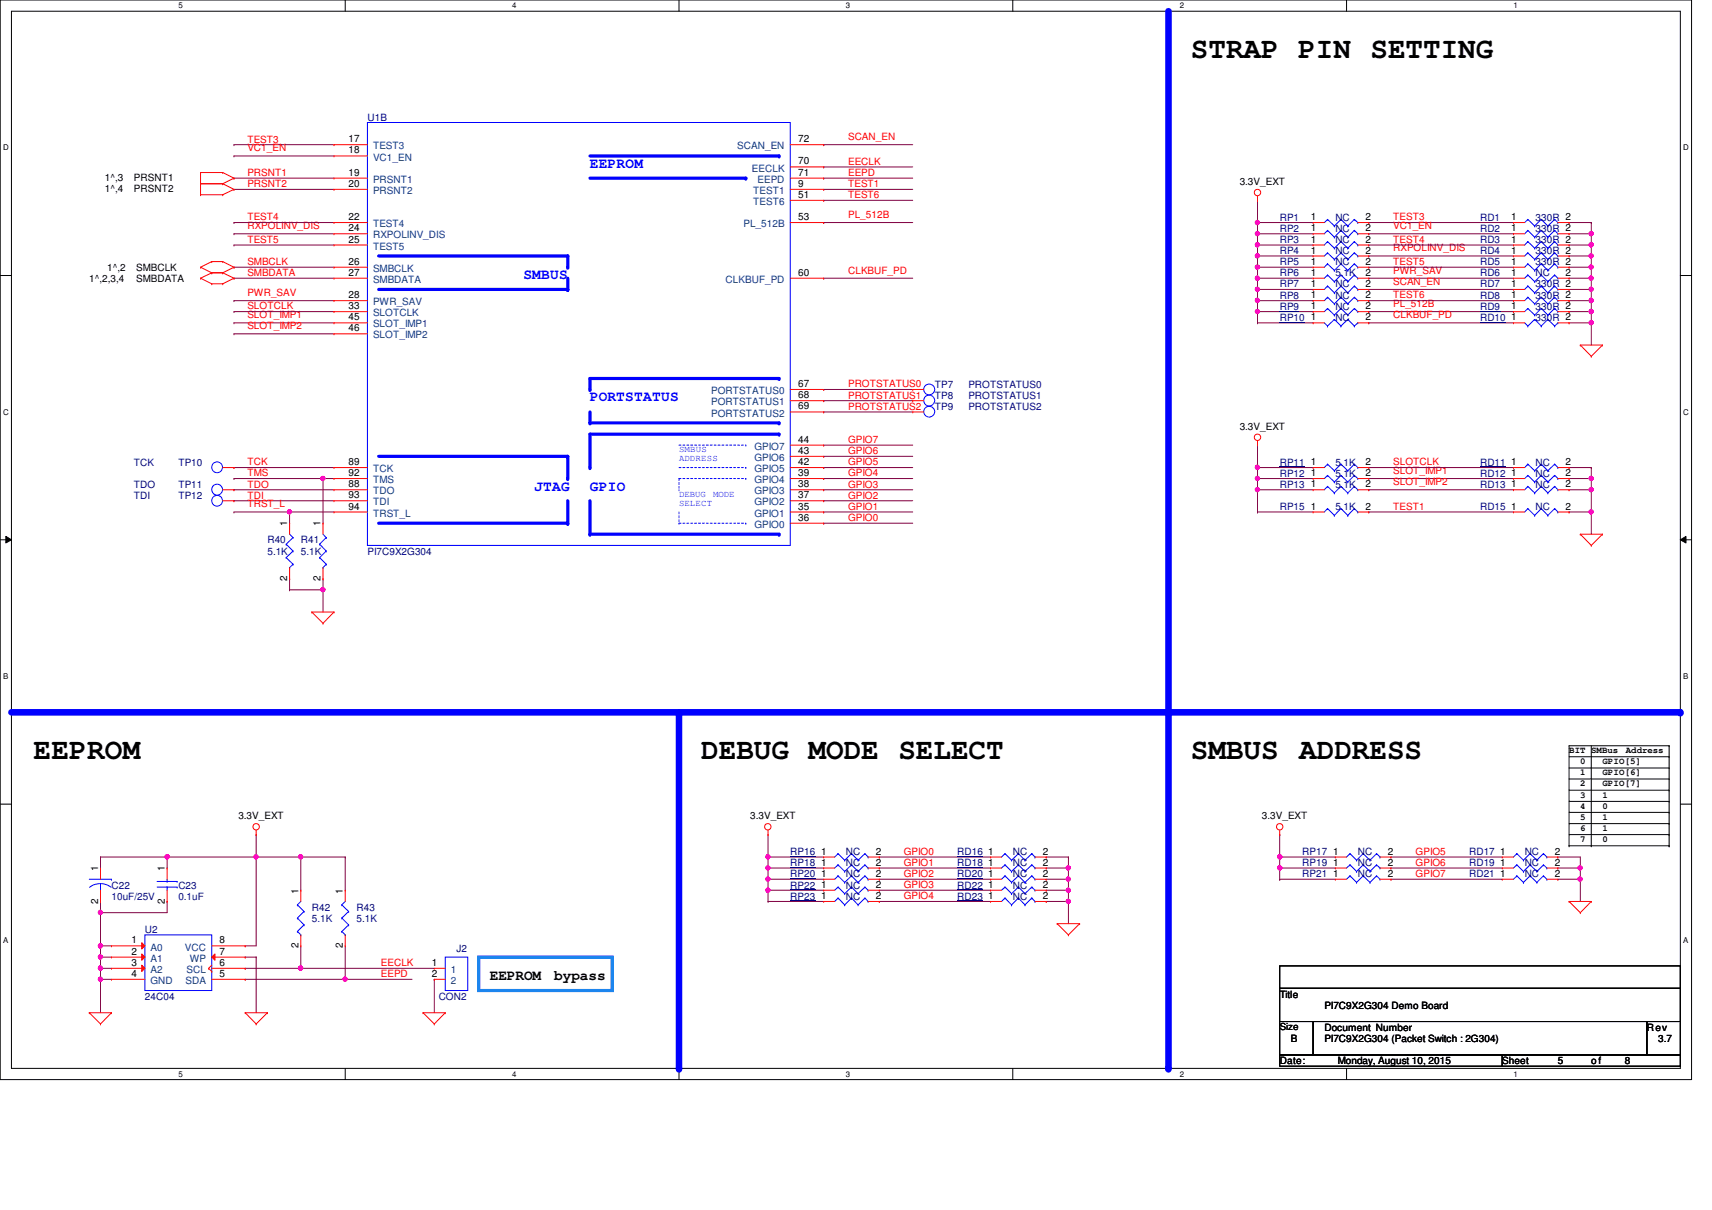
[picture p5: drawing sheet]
<svg xmlns="http://www.w3.org/2000/svg" width="297mm" height="210mm" viewBox="0 0 297 210" stroke-linecap="round" stroke-linejoin="round" font-family="sans-serif">
<defs><g id="words">
<g font-size="5.1">
<text x="206.6" y="10.1">STRAP PIN SETTING</text>
<text x="5.8" y="131.7">EEPROM</text>
<text x="121.7" y="131.7">DEBUG MODE SELECT</text>
<text x="206.6" y="131.7">SMBUS ADDRESS</text>
</g>
<g font-size="2.5" fill="#00f">
<text x="102.4" y="29.1">EEPROM</text>
<text x="90.8" y="48.4">SMBUS</text>
<text x="102.4" y="69.6">PORTSTATUS</text>
<text x="92.7" y="85.1">JTAG</text>
<text x="102.4" y="85.1">GPIO</text>
</g>
<g font-size="2.5">
<text x="85" y="170.1">EEPROM</text>
<text x="96.2" y="170.1">bypass</text>
</g>
<g font-size="1.7" fill="#000080">
<text x="63.8" y="20.9">U1B</text>
<text x="222" y="40.2">RP2</text>
<text x="222" y="38.3">RP1</text>
<text x="231.7" y="40.2">NC</text>
<text x="231.7" y="38.3">NC</text>
<text x="256.8" y="38.3">RD1</text>
<text x="256.8" y="40.2">RD2</text>
<text x="266.4" y="38.3">330R 2</text>
<text x="266.4" y="40.2">330R 2</text>
<text x="222" y="48">RP6</text>
<text x="222" y="44.1">RP4</text>
<text x="222" y="46">RP5</text>
<text x="222" y="42.2">RP3</text>
<text x="231.7" y="48">5.1K</text>
<text x="231.7" y="44.1">NC</text>
<text x="231.7" y="46">NC</text>
<text x="231.7" y="42.2">NC</text>
<text x="256.8" y="44.1">RD4</text>
<text x="256.8" y="48">RD6</text>
<text x="256.8" y="42.2">RD3</text>
<text x="256.8" y="46">RD5</text>
<text x="266.4" y="44.1">330R 2</text>
<text x="266.4" y="48">NC</text>
<text x="266.4" y="42.2">330R 2</text>
<text x="266.4" y="46">330R 2</text>
<text x="222" y="53.8">RP9</text>
<text x="222" y="49.9">RP7</text>
<text x="222" y="51.8">RP8</text>
<text x="231.7" y="53.8">NC</text>
<text x="231.7" y="49.9">NC</text>
<text x="231.7" y="51.8">NC</text>
<text x="256.8" y="53.8">RD9</text>
<text x="256.8" y="49.9">RD7</text>
<text x="256.8" y="51.8">RD8</text>
<text x="266.4" y="49.9">330R 2</text>
<text x="266.4" y="51.8">330R 2</text>
<text x="266.4" y="53.8">330R 2</text>
<text x="222" y="55.7">RP10</text>
<text x="231.7" y="55.7">NC</text>
<text x="256.8" y="55.7">RD10</text>
<text x="266.4" y="55.7">330R 2</text>
<text x="162.2" y="67.3">TP7</text>
<text x="162.2" y="69.2">TP8</text>
<text x="162.2" y="71.1">TP9</text>
<text x="168" y="67.3">PROTSTATUS0</text>
<text x="168" y="69.2">PROTSTATUS1</text>
<text x="168" y="71.1">PROTSTATUS2</text>
<text x="23.2" y="80.8">TCK</text>
<text x="30.9" y="80.8">TP10</text>
<text x="222" y="80.8">RP11</text>
<text x="222" y="82.7">RP12</text>
<text x="231.7" y="80.8">5.1K</text>
<text x="231.7" y="82.7">5.1K</text>
<text x="256.8" y="82.7">RD12</text>
<text x="256.8" y="80.8">RD11</text>
<text x="266.4" y="82.7">NC</text>
<text x="266.4" y="80.8">NC</text>
<text x="23.2" y="86.6">TDI</text>
<text x="23.2" y="84.6">TDO</text>
<text x="30.9" y="86.6">TP12</text>
<text x="30.9" y="84.6">TP11</text>
<text x="222" y="88.5">RP15</text>
<text x="222" y="84.6">RP13</text>
<text x="231.7" y="88.5">5.1K</text>
<text x="231.7" y="84.6">5.1K</text>
<text x="256.8" y="84.6">RD13</text>
<text x="256.8" y="88.5">RD15</text>
<text x="266.4" y="84.6">NC</text>
<text x="266.4" y="88.5">NC</text>
<text x="46.4" y="94.3">R40</text>
<text x="52.2" y="94.3">R41</text>
<text x="46.4" y="96.2">5.1K</text>
<text x="52.2" y="96.2">5.1K</text>
<text x="63.8" y="96.2">PI7C9X2G304</text>
<text x="137.1" y="148.3">RP16</text>
<text x="146.8" y="148.3">NC</text>
<text x="166.1" y="148.3">RD16</text>
<text x="175.7" y="148.3">NC</text>
<text x="225.9" y="148.3">RP17</text>
<text x="235.6" y="148.3">NC</text>
<text x="254.9" y="148.3">RD17</text>
<text x="264.5" y="148.3">NC</text>
<text x="19.3" y="154.1">C22</text>
<text x="30.9" y="154.1">C23</text>
<text x="137.1" y="154.1">RP22</text>
<text x="137.1" y="150.3">RP18</text>
<text x="137.1" y="152.2">RP20</text>
<text x="146.8" y="154.1">NC</text>
<text x="146.8" y="150.3">NC</text>
<text x="146.8" y="152.2">NC</text>
<text x="166.1" y="154.1">RD22</text>
<text x="166.1" y="150.3">RD18</text>
<text x="166.1" y="152.2">RD20</text>
<text x="175.7" y="154.1">NC</text>
<text x="175.7" y="150.3">NC</text>
<text x="175.7" y="152.2">NC</text>
<text x="225.9" y="152.2">RP21</text>
<text x="225.9" y="150.3">RP19</text>
<text x="235.6" y="152.2">NC</text>
<text x="235.6" y="150.3">NC</text>
<text x="254.9" y="150.3">RD19</text>
<text x="254.9" y="152.2">RD21</text>
<text x="264.5" y="150.3">NC</text>
<text x="264.5" y="152.2">NC</text>
<text x="19.3" y="156">10uF/25V</text>
<text x="25.1" y="161.8">U2</text>
<text x="30.9" y="156">0.1uF</text>
<text x="54.1" y="158">R42</text>
<text x="54.1" y="159.9">5.1K</text>
<text x="61.8" y="158">R43</text>
<text x="61.8" y="159.9">5.1K</text>
<text x="137.1" y="156">RP23</text>
<text x="146.8" y="156">NC</text>
<text x="166.1" y="156">RD23</text>
<text x="175.7" y="156">NC</text>
<text x="79.2" y="165.1">J2</text>
<text x="25.1" y="173.4">24C04</text>
<text x="76.1" y="173.4">CON2</text>
</g>
<g font-size="1.7" fill="#f00">
<text x="42.9" y="24.7">TEST3</text>
<text x="42.9" y="26.2">VC1_EN</text>
<text x="147.1" y="24.3">SCAN_EN</text>
<text x="147.1" y="28.6">EECLK</text>
<text x="42.9" y="30.5">PRSNT1</text>
<text x="42.9" y="32.5">PRSNT2</text>
<text x="147.1" y="32.5">TEST1</text>
<text x="147.1" y="34.4">TEST6</text>
<text x="147.1" y="30.5">EEPD</text>
<text x="42.9" y="39.8">RXPOLINV_DIS</text>
<text x="42.9" y="38.2">TEST4</text>
<text x="147.1" y="37.8">PL_512B</text>
<text x="241.7" y="38.2">TEST3</text>
<text x="241.7" y="39.8">VC1_EN</text>
<text x="42.9" y="42.1">TEST5</text>
<text x="42.9" y="46">SMBCLK</text>
<text x="42.9" y="47.9">SMBDATA</text>
<text x="147.1" y="47.5">CLKBUF_PD</text>
<text x="241.7" y="43.6">RXPOLINV_DIS</text>
<text x="241.7" y="42.1">TEST4</text>
<text x="241.7" y="47.5">PWR_SAV</text>
<text x="241.7" y="46">TEST5</text>
<text x="42.9" y="51.4">PWR_SAV</text>
<text x="42.9" y="53.7">SLOTCLK</text>
<text x="241.7" y="49.4">SCAN_EN</text>
<text x="241.7" y="53.3">PL_512B</text>
<text x="241.7" y="51.8">TEST6</text>
<text x="42.9" y="55.2">SLOT_IMP1</text>
<text x="42.9" y="57.1">SLOT_IMP2</text>
<text x="241.7" y="55.2">CLKBUF_PD</text>
<text x="147.1" y="67.2">PROTSTATUS0</text>
<text x="147.1" y="69.1">PROTSTATUS1</text>
<text x="147.1" y="71.1">PROTSTATUS2</text>
<text x="147.1" y="76.8">GPIO7</text>
<text x="42.9" y="80.7">TCK</text>
<text x="42.9" y="82.6">TMS</text>
<text x="147.1" y="82.6">GPIO4</text>
<text x="147.1" y="80.7">GPIO5</text>
<text x="147.1" y="78.8">GPIO6</text>
<text x="241.7" y="82.2">SLOT_IMP1</text>
<text x="241.7" y="80.7">SLOTCLK</text>
<text x="42.9" y="84.6">TDO</text>
<text x="42.9" y="86.5">TDI</text>
<text x="42.9" y="88">TRST_L</text>
<text x="147.1" y="84.6">GPIO3</text>
<text x="147.1" y="86.5">GPIO2</text>
<text x="147.1" y="88.4">GPIO1</text>
<text x="241.7" y="84.2">SLOT_IMP2</text>
<text x="241.7" y="88.4">TEST1</text>
<text x="147.1" y="90.4">GPIO0</text>
<text x="156.8" y="148.3">GPIO0</text>
<text x="245.6" y="148.3">GPIO5</text>
<text x="156.8" y="154.1">GPIO3</text>
<text x="156.8" y="150.2">GPIO1</text>
<text x="156.8" y="152.1">GPIO2</text>
<text x="156.8" y="156">GPIO4</text>
<text x="245.6" y="152.1">GPIO7</text>
<text x="245.6" y="150.2">GPIO6</text>
<text x="66.1" y="167.6">EECLK</text>
<text x="66.1" y="169.5">EEPD</text>
</g>
<g font-size="1.7">
<text x="60.4" y="26.6">18</text>
<text x="60.4" y="24.7">17</text>
<text x="138.5" y="28.5">70</text>
<text x="138.5" y="24.7">72</text>
<text x="18.2" y="31.4">1^,3</text>
<text x="18.2" y="33.3">1^,4</text>
<text x="23.2" y="31.4">PRSNT1</text>
<text x="23.2" y="33.3">PRSNT2</text>
<text x="60.4" y="32.4">20</text>
<text x="60.4" y="30.5">19</text>
<text x="138.5" y="34.3">51</text>
<text x="138.5" y="32.4">9</text>
<text x="138.5" y="30.5">71</text>
<text x="215.1" y="32.1">3.3V_EXT</text>
<text x="60.4" y="38.2">22</text>
<text x="60.4" y="40.1">24</text>
<text x="138.5" y="38.2">53</text>
<text x="227.5" y="40.1">1</text>
<text x="227.5" y="38.2">1</text>
<text x="236.9" y="40.1">2</text>
<text x="236.9" y="38.2">2</text>
<text x="262.2" y="38.2">1</text>
<text x="262.2" y="40.1">1</text>
<text x="18.6" y="47">1^,2</text>
<text x="23.6" y="47">SMBCLK</text>
<text x="60.4" y="42.1">25</text>
<text x="60.4" y="45.9">26</text>
<text x="60.4" y="47.8">27</text>
<text x="138.5" y="47.8">60</text>
<text x="227.5" y="47.8">1</text>
<text x="227.5" y="44">1</text>
<text x="227.5" y="45.9">1</text>
<text x="227.5" y="42.1">1</text>
<text x="236.9" y="47.8">2</text>
<text x="236.9" y="44">2</text>
<text x="236.9" y="45.9">2</text>
<text x="236.9" y="42.1">2</text>
<text x="262.2" y="44">1</text>
<text x="262.2" y="47.8">1</text>
<text x="262.2" y="42.1">1</text>
<text x="262.2" y="45.9">1</text>
<text x="271.6" y="47.8">2</text>
<text x="15.5" y="48.9">1^,2,3,4</text>
<text x="23.6" y="48.9">SMBDATA</text>
<text x="60.4" y="51.7">28</text>
<text x="60.4" y="53.6">33</text>
<text x="227.5" y="53.6">1</text>
<text x="227.5" y="49.8">1</text>
<text x="227.5" y="51.7">1</text>
<text x="236.9" y="53.6">2</text>
<text x="236.9" y="49.8">2</text>
<text x="236.9" y="51.7">2</text>
<text x="262.2" y="53.6">1</text>
<text x="262.2" y="49.8">1</text>
<text x="262.2" y="51.7">1</text>
<text x="60.4" y="55.6">45</text>
<text x="60.4" y="57.5">46</text>
<text x="227.5" y="55.6">1</text>
<text x="236.9" y="55.6">2</text>
<text x="262.2" y="55.6">1</text>
<text x="138.5" y="71">69</text>
<text x="138.5" y="69.1">68</text>
<text x="138.5" y="67.1">67</text>
<text x="138.5" y="76.8">44</text>
<text x="215.1" y="74.6">3.3V_EXT</text>
<text x="60.4" y="80.7">89</text>
<text x="60.4" y="82.6">92</text>
<text x="138.5" y="82.6">39</text>
<text x="138.5" y="80.7">42</text>
<text x="138.5" y="78.7">43</text>
<text x="227.5" y="80.7">1</text>
<text x="227.5" y="82.6">1</text>
<text x="236.9" y="80.7">2</text>
<text x="236.9" y="82.6">2</text>
<text x="262.2" y="82.6">1</text>
<text x="262.2" y="80.7">1</text>
<text x="271.6" y="82.6">2</text>
<text x="271.6" y="80.7">2</text>
<text x="60.4" y="84.5">88</text>
<text x="60.4" y="86.4">93</text>
<text x="60.4" y="88.4">94</text>
<text x="138.5" y="88.4">35</text>
<text x="138.5" y="86.4">37</text>
<text x="138.5" y="84.5">38</text>
<text x="227.5" y="88.4">1</text>
<text x="227.5" y="84.5">1</text>
<text x="236.9" y="88.4">2</text>
<text x="236.9" y="84.5">2</text>
<text x="262.2" y="84.5">1</text>
<text x="262.2" y="88.4">1</text>
<text x="271.6" y="84.5">2</text>
<text x="271.6" y="88.4">2</text>
<text x="49.8" y="91.3" transform="rotate(-90 49.8 91.3)">1</text>
<text x="55.6" y="91.3" transform="rotate(-90 55.6 91.3)">1</text>
<text x="138.5" y="90.3">36</text>
<text x="49.8" y="100.8" transform="rotate(-90 49.8 100.8)">2</text>
<text x="55.6" y="100.8" transform="rotate(-90 55.6 100.8)">2</text>
<text x="41.4" y="142.2">3.3V_EXT</text>
<text x="130.2" y="142.2">3.3V_EXT</text>
<text x="218.9" y="142.2">3.3V_EXT</text>
<text x="142.5" y="148.3">1</text>
<text x="152" y="148.3">2</text>
<text x="171.4" y="148.3">1</text>
<text x="180.9" y="148.3">2</text>
<text x="231.3" y="148.3">1</text>
<text x="240.8" y="148.3">2</text>
<text x="260.3" y="148.3">1</text>
<text x="269.7" y="148.3">2</text>
<text x="17" y="151.2" transform="rotate(-90 17 151.2)">1</text>
<text x="28.6" y="151.2" transform="rotate(-90 28.6 151.2)">1</text>
<text x="51.8" y="155" transform="rotate(-90 51.8 155)">1</text>
<text x="59.5" y="155" transform="rotate(-90 59.5 155)">1</text>
<text x="142.5" y="154">1</text>
<text x="142.5" y="150.2">1</text>
<text x="142.5" y="152.1">1</text>
<text x="142.5" y="156">1</text>
<text x="152" y="154">2</text>
<text x="152" y="150.2">2</text>
<text x="152" y="152.1">2</text>
<text x="152" y="156">2</text>
<text x="171.4" y="154">1</text>
<text x="171.4" y="150.2">1</text>
<text x="171.4" y="156">1</text>
<text x="171.4" y="152.1">1</text>
<text x="180.9" y="154">2</text>
<text x="180.9" y="150.2">2</text>
<text x="180.9" y="156">2</text>
<text x="180.9" y="152.1">2</text>
<text x="231.3" y="152.1">1</text>
<text x="231.3" y="150.2">1</text>
<text x="240.8" y="152.1">2</text>
<text x="240.8" y="150.2">2</text>
<text x="260.3" y="150.2">1</text>
<text x="260.3" y="152.1">1</text>
<text x="269.7" y="150.2">2</text>
<text x="269.7" y="152.1">2</text>
<text x="17" y="156.8" transform="rotate(-90 17 156.8)">2</text>
<text x="28.6" y="156.8" transform="rotate(-90 28.6 156.8)">2</text>
<text x="22.8" y="163.7">1</text>
<text x="22.8" y="165.6">2</text>
<text x="22.8" y="167.6">3</text>
<text x="38.1" y="163.7">8</text>
<text x="38.1" y="165.6">7</text>
<text x="38.1" y="167.6">6</text>
<text x="51.8" y="164.5" transform="rotate(-90 51.8 164.5)">2</text>
<text x="59.5" y="164.5" transform="rotate(-90 59.5 164.5)">2</text>
<text x="74.9" y="167.6">1</text>
<text x="22.8" y="169.5">4</text>
<text x="38.1" y="169.5">5</text>
<text x="74.9" y="169.5">2</text>
<text x="222" y="173.1">Title</text>
<text x="222" y="178.7">Size</text>
<text x="229.8" y="178.8">Document Number</text>
<text x="229.8" y="175">PI7C9X2G304 Demo Board</text>
<text x="285.7" y="178.8">Rev</text>
<text x="222" y="184.6">Date:</text>
<text x="224" y="180.8">B</text>
<text x="229.8" y="180.8">PI7C9X2G304 (Packet Switch : 2G304)</text>
<text x="232.1" y="184.6">Monday, August 10, 2015</text>
<text x="260.6" y="184.6">Sheet</text>
<text x="270.3" y="184.6">5</text>
<text x="276.1" y="184.6">of</text>
<text x="281.9" y="184.6">8</text>
<text x="287.7" y="180.8">3.7</text>
</g>
<g font-size="1.7" fill="#004080">
<text x="64.7" y="27.9">VC1_EN</text>
<text x="64.7" y="25.9">TEST3</text>
<text x="127.9" y="25.9">SCAN_EN</text>
<text x="130.5" y="29.8">EECLK</text>
<text x="64.7" y="33.7">PRSNT2</text>
<text x="64.7" y="31.7">PRSNT1</text>
<text x="130.7" y="35.6">TEST6</text>
<text x="130.7" y="33.7">TEST1</text>
<text x="131.4" y="31.7">EEPD</text>
<text x="64.7" y="39.4">TEST4</text>
<text x="64.7" y="41.4">RXPOLINV_DIS</text>
<text x="129" y="39.4">PL_512B</text>
<text x="64.7" y="43.3">TEST5</text>
<text x="64.7" y="47.2">SMBCLK</text>
<text x="64.7" y="49.1">SMBDATA</text>
<text x="64.7" y="53">PWR_SAV</text>
<text x="125.9" y="49.1">CLKBUF_PD</text>
<text x="64.7" y="56.8">SLOT_IMP1</text>
<text x="64.7" y="58.7">SLOT_IMP2</text>
<text x="64.7" y="54.9">SLOTCLK</text>
<text x="123.4" y="70.3">PORTSTATUS1</text>
<text x="123.4" y="68.4">PORTSTATUS0</text>
<text x="123.4" y="72.3">PORTSTATUS2</text>
<text x="64.7" y="81.9">TCK</text>
<text x="64.7" y="83.8">TMS</text>
<text x="130.9" y="83.8">GPIO4</text>
<text x="130.9" y="81.9">GPIO5</text>
<text x="130.9" y="80">GPIO6</text>
<text x="130.9" y="78">GPIO7</text>
<text x="64.7" y="85.8">TDO</text>
<text x="64.7" y="87.7">TDI</text>
<text x="64.7" y="89.6">TRST_L</text>
<text x="130.9" y="89.6">GPIO1</text>
<text x="130.9" y="87.7">GPIO2</text>
<text x="130.9" y="85.8">GPIO3</text>
<text x="130.9" y="91.6">GPIO0</text>
<text x="26.1" y="164.9">A0</text>
<text x="26.1" y="166.8">A1</text>
<text x="32.1" y="164.9">VCC</text>
<text x="32.9" y="166.8">WP</text>
<text x="26.1" y="168.8">A2</text>
<text x="26.1" y="170.7">GND</text>
<text x="32.2" y="170.7">SDA</text>
<text x="32.4" y="168.8">SCL</text>
<text x="78.2" y="168.8">1</text>
<text x="78.2" y="170.7">2</text>
</g>
<g font-size="1.6" fill="#00f">
<text x="117.8" y="78.4">SMBUS</text>
<text x="117.8" y="80">ADDRESS</text>
<text x="117.8" y="86.2">DEBUG</text>
<text x="117.8" y="87.8">SELECT</text>
<text x="123.7" y="86.2">MODE</text>
</g>
<g font-size="1.6">
<text x="272.2" y="130.6">BIT SMBus</text>
<text x="282.1" y="130.6">Address</text>
<text x="274.2" y="132.5">0</text>
<text x="274.2" y="134.5">1</text>
<text x="274.2" y="136.4">2</text>
<text x="278" y="132.5">GPIO[5]</text>
<text x="278" y="134.5">GPIO[6]</text>
<text x="278" y="136.4">GPIO[7]</text>
<text x="274.2" y="138.3">3</text>
<text x="274.2" y="140.3">4</text>
<text x="274.2" y="142.2">5</text>
<text x="278" y="138.3">1</text>
<text x="278" y="140.3">0</text>
<text x="278" y="142.2">1</text>
<text x="274.2" y="144.1">6</text>
<text x="274.2" y="146">7</text>
<text x="278" y="144.1">1</text>
<text x="278" y="146">0</text>
</g>
<g font-size="1.4">
<text x="30.9" y="1.4">5</text>
<text x="88.9" y="1.4">4</text>
<text x="146.8" y="1.4">3</text>
<text x="204.7" y="1.4">2</text>
<text x="262.6" y="1.4">1</text>
<text x=".5" y="26.1">D</text>
<text x="292.1" y="26.1">D</text>
<text x=".5" y="71.9">C</text>
<text x="292.1" y="71.9">C</text>
<text x=".5" y="117.8">B</text>
<text x="292.1" y="117.8">B</text>
<text x=".5" y="163.6">A</text>
<text x="292.1" y="163.6">A</text>
<text x="30.9" y="186.8">5</text>
<text x="88.9" y="186.8">4</text>
<text x="146.8" y="186.8">3</text>
<text x="204.7" y="186.8">2</text>
<text x="262.6" y="186.8">1</text>
</g>
</g></defs>
<path d="M0 0h293.5v187.3h-293.5zM2 1.9h289.5v183.4h-289.5z" fill="none" stroke="#000" stroke-width=".17"/>
<g fill="#fff">
<path d="M30.9 .2h.8v1.5h-.8z"/>
<path d="M30.9 185.5h.8v1.6h-.8z"/>
</g>
<path d="M59.9 0v1.9M59.9 185.3v2" fill="none" stroke="#000" stroke-width=".17"/>
<g fill="#fff">
<path d="M88.9 .2h.7v1.5h-.7z"/>
<path d="M88.9 185.5h.7v1.6h-.7z"/>
</g>
<path d="M117.8 0v1.9M117.8 185.3v2" fill="none" stroke="#000" stroke-width=".17"/>
<g fill="#fff">
<path d="M146.8 .2h.7v1.5h-.7z"/>
<path d="M146.8 185.5h.7v1.6h-.7z"/>
</g>
<path d="M175.7 0v1.9M175.7 185.3v2" fill="none" stroke="#000" stroke-width=".17"/>
<g fill="#fff">
<path d="M204.7 .2h.7v1.5h-.7z"/>
<path d="M204.7 185.5h.7v1.6h-.7z"/>
</g>
<path d="M233.6 0v1.9M233.6 185.3v2" fill="none" stroke="#000" stroke-width=".17"/>
<g fill="#fff">
<path d="M262.6 .2h.8v1.5h-.8z"/>
<path d="M262.6 185.5h.8v1.6h-.8z"/>
<path d="M.5 24.8h1v1.6h-1z"/>
<path d="M292.1 24.8h.9v1.6h-.9z"/>
<path d="M.5 70.7h1v1.5h-1z"/>
<path d="M292.1 70.7h.9v1.5h-.9z"/>
</g>
<path d="M0 47.8h2M291.5 47.8h2" fill="none" stroke="#000" stroke-width=".17"/>
<g fill="#fff">
<path d="M.5 116.5h.9v1.6h-.9z"/>
<path d="M292.1 116.5h.8v1.6h-.8z"/>
</g>
<path d="M0 93.6h2M1 93l1 .6-1 .6zM291.5 93.6l1-.6v1.2zM291.5 93.6h2" fill="none" stroke="#000" stroke-width=".17"/>
<path d="M1 93l1 .6-1 .6zM291.5 93.6l1-.6v1.2z" fill="#000"/>
<g fill="#fff">
<path d="M.5 162.4h.9v1.5h-.9z"/>
<path d="M292.1 162.4h.8v1.5h-.8z"/>
</g>
<path d="M0 139.5h2M291.5 139.5h2" fill="none" stroke="#000" stroke-width=".17"/>
<path d="M83.1 166h23.1v5.8h-23.1z" fill="none" stroke="#0080ff" stroke-width=".55"/>
<path d="M98.5 79.2v3.8" fill="none" stroke="#00f" stroke-width=".55"/>
<circle cx="98.5" cy="83" r=".28" fill="#00f"/>
<path d="M98.5 86.9v3.9" fill="none" stroke="#00f" stroke-width=".55"/>
<circle cx="98.5" cy="90.8" r=".28" fill="#00f"/>
<path d="M117.8 83h11.6M129.4 83h.1" fill="none" stroke="#00f" stroke-width=".17" stroke-dasharray=".3 .3"/>
<path d="M102.4 92.7h32.8" fill="none" stroke="#00f" stroke-width=".55"/>
<circle cx="135.2" cy="92.7" r=".28" fill="#00f"/>
<path d="M117.8 83v2M117.8 85h.1" fill="none" stroke="#00f" stroke-width=".17" stroke-dasharray=".3 .3"/>
<path d="M102.4 75.3h32.8" fill="none" stroke="#00f" stroke-width=".55"/>
<circle cx="135.2" cy="75.3" r=".28" fill="#00f"/>
<path d="M102.4 86.9v5.8" fill="none" stroke="#00f" stroke-width=".55"/>
<circle cx="102.4" cy="92.7" r=".28" fill="#00f"/>
<path d="M102.4 75.3v5.8" fill="none" stroke="#00f" stroke-width=".55"/>
<circle cx="102.4" cy="81.1" r=".28" fill="#00f"/>
<path d="M65.7 90.8h32.8" fill="none" stroke="#00f" stroke-width=".55"/>
<circle cx="98.5" cy="90.8" r=".28" fill="#00f"/>
<path d="M65.7 79.2h32.8" fill="none" stroke="#00f" stroke-width=".55"/>
<circle cx="98.5" cy="79.2" r=".28" fill="#00f"/>
<path d="M117.8 77.2h11.6M129.4 77.2h.1M117.8 90.8h11.6M117.8 88.8v2M117.8 90.8h.1M117.8 81.1h11.6M129.4 90.8h.1M129.4 81.1h.1" fill="none" stroke="#00f" stroke-width=".17" stroke-dasharray=".3 .3"/>
<path d="M102.4 65.7h32.8" fill="none" stroke="#00f" stroke-width=".55"/>
<circle cx="135.2" cy="65.7" r=".28" fill="#00f"/>
<path d="M102.4 73.4h32.8" fill="none" stroke="#00f" stroke-width=".55"/>
<circle cx="135.2" cy="73.4" r=".28" fill="#00f"/>
<path d="M102.4 65.7v1.9" fill="none" stroke="#00f" stroke-width=".55"/>
<circle cx="102.4" cy="67.6" r=".28" fill="#00f"/>
<path d="M102.4 71.5v1.9" fill="none" stroke="#00f" stroke-width=".55"/>
<circle cx="102.4" cy="73.4" r=".28" fill="#00f"/>
<path d="M65.7 50.2h32.8" fill="none" stroke="#00f" stroke-width=".55"/>
<circle cx="98.5" cy="50.2" r=".28" fill="#00f"/>
<path d="M65.7 44.4h32.8" fill="none" stroke="#00f" stroke-width=".55"/>
<circle cx="98.5" cy="44.4" r=".28" fill="#00f"/>
<path d="M98.5 44.4v2" fill="none" stroke="#00f" stroke-width=".55"/>
<circle cx="98.5" cy="46.4" r=".28" fill="#00f"/>
<path d="M98.5 48.3v1.9" fill="none" stroke="#00f" stroke-width=".55"/>
<circle cx="98.5" cy="50.2" r=".28" fill="#00f"/>
<path d="M102.4 30.9h27" fill="none" stroke="#00f" stroke-width=".55"/>
<circle cx="129.4" cy="30.9" r=".28" fill="#00f"/>
<path d="M102.4 27.1h32.8" fill="none" stroke="#00f" stroke-width=".55"/>
<circle cx="135.2" cy="27.1" r=".28" fill="#00f"/>
<path d="M2 123.6h289.5" fill="none" stroke="#00f" stroke-width="1.1"/>
<circle cx="291.5" cy="123.6" r=".57" fill="#00f"/>
<path d="M117.8 123.6v61.7" fill="none" stroke="#00f" stroke-width="1.1"/>
<circle cx="117.8" cy="185.3" r=".57" fill="#00f"/>
<path d="M202.7 1.9v183.4" fill="none" stroke="#00f" stroke-width="1.1"/>
<circle cx="202.7" cy="185.3" r=".57" fill="#00f"/>
<g fill="none" stroke="#000" stroke-width=".17">
<path d="M272.2 131.3h17.4M272.2 133.2h17.4M272.2 135.1h17.4M272.2 137.1h17.4M272.2 139h17.4M276.1 129.4v17.3M289.6 129.4h.1M289.6 131.3h.1M289.6 133.2h.1M289.6 135.1h.1M289.6 137.1h.1M289.6 139h.1"/>
<path d="M289.6 129.4h-17.4v17.3M289.6 129.4v17.3M272.2 146.7h.1M272.2 140.9h17.4M272.2 142.9h17.4M272.2 144.8h17.4M272.2 146.7h17.4M276.1 146.7h.1M289.6 146.7h.1M289.6 140.9h.1M289.6 142.9h.1M289.6 144.8h.1"/>
</g>
<g fill="none" stroke="#800040" stroke-width=".17">
<path d="M40.6 30.9h.1M40.6 32.9h.1M40.6 25.1h.1M40.6 27.1h.1M40.6 38.6h.1M40.6 30.9h17.4M40.6 32.9h17.4M40.6 38.6h17.4M40.6 25.1h17.4M40.6 27.1h17.4M142.9 38.6h.1M142.9 32.9h.1"/>
<path d="M142.9 34.8h.1M142.9 25.1h.1M142.9 29h.1M142.9 30.9h.1M142.9 30.9h15.5M142.9 32.9h15.5M142.9 38.6h15.5M142.9 25.1h15.5M142.9 34.8h15.5M142.9 29h15.5M40.6 56h.1M40.6 52.2h.1"/>
<path d="M40.6 54.1h.1M40.6 57.9h.1M40.6 42.5h.1M40.6 40.6h.1M40.6 46.4h.1M40.6 48.3h.1M40.6 56h17.4M40.6 52.2h17.4M40.6 54.1h17.4M40.6 57.9h17.4M40.6 42.5h17.4M40.6 40.6h17.4"/>
<path d="M40.6 46.4h17.4M40.6 48.3h17.4M142.9 48.3h.1M142.9 48.3h15.5M142.9 77.2h.1M142.9 79.2h.1M142.9 77.2h15.5M142.9 79.2h15.5M40.6 85h.1M40.6 81.1h.1M40.6 86.9h.1M40.6 83h.1"/>
<path d="M40.6 88.8h.1M40.6 85h17.4M40.6 86.9h17.4M40.6 83h15.4M40.6 81.1h17.4M40.6 88.8h9.6M142.9 85h.1M142.9 86.9h.1M142.9 83h.1M142.9 88.8h.1M142.9 81.1h.1M142.9 90.8h.1"/>
<path d="M142.9 85h15.5M142.9 86.9h15.5M142.9 83h15.5M142.9 81.1h15.5M142.9 88.8h15.5M142.9 90.8h15.5M52.2 168h.1M52.2 168h23.1"/>
</g>
<circle cx="52.2" cy="167.9" r=".38" fill="#f0f"/>
<circle cx="52.2" cy="167.9" r=".38" fill="none" stroke="#f0f" stroke-width=".17"/>
<path d="M59.9 148.7h.1M59.9 148.7v5.7M59.9 169.9h.1M59.9 169.9h11.6M59.9 164.1v5.8" fill="none" stroke="#800040" stroke-width=".17"/>
<circle cx="59.9" cy="169.9" r=".37" fill="#f0f"/>
<circle cx="59.9" cy="169.9" r=".37" fill="none" stroke="#f0f" stroke-width=".17"/>
<path d="M44.4 148.7h.1M44.4 148.7v15.4h-1.9M52.2 148.7h.1M52.2 148.7h7.7M42.5 166h.1M42.5 164.1h.1M42.5 166h1.9M52.2 168h.1M52.2 164.1v3.9" fill="none" stroke="#800040" stroke-width=".17"/>
<circle cx="52.2" cy="148.6" r=".38" fill="#f0f"/>
<circle cx="52.2" cy="148.6" r=".38" fill="none" stroke="#f0f" stroke-width=".17"/>
<path d="M52.2 148.7h.1M52.2 148.7v5.7M17.4 168h.1M17.4 169.9h.1M17.4 166v2M17.4 169.9h1.9" fill="none" stroke="#800040" stroke-width=".17"/>
<circle cx="17.4" cy="169.9" r=".37" fill="#f0f"/>
<circle cx="17.4" cy="169.9" r=".37" fill="none" stroke="#f0f" stroke-width=".17"/>
<path d="M17.4 164.1h.1M17.4 169.9h.1M17.4 168h.1M17.4 164.1h1.9M17.4 169.9v5.8M17.4 168h1.9M44.4 166h.1M44.4 166v9.7" fill="none" stroke="#800040" stroke-width=".17"/>
<circle cx="17.4" cy="167.9" r=".38" fill="#f0f"/>
<circle cx="17.4" cy="167.9" r=".38" fill="none" stroke="#f0f" stroke-width=".17"/>
<path d="M17.4 166h.1M17.4 164.1v1.9" fill="none" stroke="#800040" stroke-width=".17"/>
<circle cx="17.4" cy="164.1" r=".38" fill="#f0f"/>
<circle cx="17.4" cy="164.1" r=".38" fill="none" stroke="#f0f" stroke-width=".17"/>
<circle cx="17.4" cy="166" r=".37" fill="#f0f"/>
<circle cx="17.4" cy="166" r=".37" fill="none" stroke="#f0f" stroke-width=".17"/>
<g fill="none" stroke="#800040" stroke-width=".17">
<path d="M237.5 38.6h.1M237.5 38.6h25.1M276.1 38.6h.1M276.1 38.6v2M218.2 46.4h.1M218.2 46.4h9.6M237.5 44.4h.1M237.5 42.5h.1M237.5 48.3h.1M237.5 46.4h.1M237.5 44.4h25.1M237.5 42.5h25.1"/>
<path d="M237.5 48.3h25.1M237.5 46.4h25.1M44.4 144.8h.1M44.4 148.7h.1M44.4 144.8v3.9M44.4 148.7h7.8M17.4 166h.1M17.4 169.9h.1M17.4 166h1.9M17.4 168v1.9M42.5 168h.1M42.5 169.9h.1"/>
<path d="M42.5 168h9.7M42.5 169.9h17.4M75.3 169.9h.1M75.3 169.9v5.8"/>
</g>
<circle cx="218.2" cy="46.3" r=".37" fill="#f0f"/>
<circle cx="218.2" cy="46.3" r=".37" fill="none" stroke="#f0f" stroke-width=".17"/>
<path d="M218.2 34.8h.1M218.2 34.8v3.8M218.2 40.6h.1M218.2 40.6h9.6" fill="none" stroke="#800040" stroke-width=".17"/>
<circle cx="218.2" cy="40.5" r=".37" fill="#f0f"/>
<circle cx="218.2" cy="40.5" r=".37" fill="none" stroke="#f0f" stroke-width=".17"/>
<path d="M218.2 38.6h.1M218.2 38.6h9.6M218.2 48.3h.1M218.2 48.3h9.6" fill="none" stroke="#800040" stroke-width=".17"/>
<circle cx="218.1" cy="38.6" r=".38" fill="#f0f"/>
<circle cx="218.1" cy="38.6" r=".38" fill="none" stroke="#f0f" stroke-width=".17"/>
<path d="M218.2 42.5h.1M218.2 42.5v1.9M218.2 42.5h9.6" fill="none" stroke="#800040" stroke-width=".17"/>
<circle cx="218.1" cy="42.5" r=".38" fill="#f0f"/>
<circle cx="218.1" cy="42.5" r=".38" fill="none" stroke="#f0f" stroke-width=".17"/>
<path d="M218.2 50.2h.1M218.2 44.4h.1M218.2 50.2v2M218.2 44.4h9.6" fill="none" stroke="#800040" stroke-width=".17"/>
<circle cx="218.2" cy="44.4" r=".37" fill="#f0f"/>
<circle cx="218.2" cy="44.4" r=".37" fill="none" stroke="#f0f" stroke-width=".17"/>
<g fill="none" stroke="#800040" stroke-width=".17">
<path d="M218.2 38.6h.1M218.2 38.6v3.9M218.2 40.6h.1M218.2 44.4h.1M218.2 50.2h.1M218.2 44.4v2M218.2 50.2h9.6M237.5 40.6h.1M237.5 50.2h.1M237.5 40.6h25.1M237.5 50.2h25.1M218.2 88.8h.1"/>
<path d="M218.2 83h.1M218.2 85h.1M218.2 83v5.8M218.2 85h9.6M237.5 83h.1M237.5 85h.1M237.5 83h25.1M237.5 85h25.1M276.1 81.1h.1M276.1 81.1v1.9"/>
</g>
<circle cx="218.2" cy="84.9" r=".37" fill="#f0f"/>
<circle cx="218.2" cy="84.9" r=".37" fill="none" stroke="#f0f" stroke-width=".17"/>
<path d="M218.2 81.1h.1M218.2 83h.1M218.2 81.1v1.9M218.2 83h9.6" fill="none" stroke="#800040" stroke-width=".17"/>
<circle cx="218.2" cy="83" r=".37" fill="#f0f"/>
<circle cx="218.2" cy="83" r=".37" fill="none" stroke="#f0f" stroke-width=".17"/>
<path d="M218.2 54.1h.1M218.2 54.1h9.6M237.5 54.1h.1M237.5 54.1h25.1" fill="none" stroke="#800040" stroke-width=".17"/>
<circle cx="218.2" cy="54" r=".37" fill="#f0f"/>
<circle cx="218.2" cy="54" r=".37" fill="none" stroke="#f0f" stroke-width=".17"/>
<path d="M218.2 52.2h.1M218.2 52.2h9.6" fill="none" stroke="#800040" stroke-width=".17"/>
<circle cx="218.1" cy="52.1" r=".38" fill="#f0f"/>
<circle cx="218.1" cy="52.1" r=".38" fill="none" stroke="#f0f" stroke-width=".17"/>
<path d="M218.2 88.8h.1M218.2 81.1h.1M218.2 88.8h9.6M218.2 81.1h9.6M237.5 88.8h.1M237.5 81.1h.1M237.5 88.8h25.1M237.5 81.1h25.1" fill="none" stroke="#800040" stroke-width=".17"/>
<circle cx="218.1" cy="81.1" r=".38" fill="#f0f"/>
<circle cx="218.1" cy="81.1" r=".38" fill="none" stroke="#f0f" stroke-width=".17"/>
<path d="M218.2 46.4h.1M218.2 52.2h.1M218.2 48.3h.1M218.2 46.4v3.8M218.2 52.2v1.9M237.5 52.2h.1M237.5 52.2h25.1M218.2 77.2h.1M218.2 77.2v3.9" fill="none" stroke="#800040" stroke-width=".17"/>
<circle cx="218.2" cy="50.2" r=".37" fill="#f0f"/>
<circle cx="218.2" cy="50.2" r=".37" fill="none" stroke="#f0f" stroke-width=".17"/>
<circle cx="218.1" cy="48.3" r=".38" fill="#f0f"/>
<circle cx="218.1" cy="48.3" r=".38" fill="none" stroke="#f0f" stroke-width=".17"/>
<path d="M222 152.5h.1M222 150.6h.1M222 152.5h9.7M222 150.6v1.9M222 150.6h9.7" fill="none" stroke="#800040" stroke-width=".17"/>
<circle cx="222" cy="150.6" r=".37" fill="#f0f"/>
<circle cx="222" cy="150.6" r=".37" fill="none" stroke="#f0f" stroke-width=".17"/>
<path d="M222 148.7h.1M222 150.6h.1M222 144.8h.1M222 148.7h9.7M222 144.8v5.8M241.3 152.5h.1M241.3 150.6h.1M241.3 148.7h.1M241.3 148.7h19.3M241.3 152.5h19.3M241.3 150.6h19.3" fill="none" stroke="#800040" stroke-width=".17"/>
<circle cx="222" cy="148.6" r=".38" fill="#f0f"/>
<circle cx="222" cy="148.6" r=".38" fill="none" stroke="#f0f" stroke-width=".17"/>
<path d="M274.2 150.6h.1M274.2 148.7v1.9" fill="none" stroke="#800040" stroke-width=".17"/>
<circle cx="274.2" cy="150.6" r=".37" fill="#f0f"/>
<circle cx="274.2" cy="150.6" r=".37" fill="none" stroke="#f0f" stroke-width=".17"/>
<g fill="none" stroke="#800040" stroke-width=".17">
<path d="M218.2 56h.1M218.2 54.1h.1M218.2 56h9.6M218.2 54.1v1.9M237.5 56h.1M237.5 56h25.1M133.3 152.5h.1M133.3 150.6h.1M133.3 154.4h.1M133.3 154.4h9.6M133.3 150.6v3.8M152.6 154.4h.1"/>
<path d="M152.6 150.6h.1M152.6 152.5h.1M152.6 154.4h19.3M152.6 150.6h19.3M152.6 152.5h19.3"/>
</g>
<circle cx="133.2" cy="154.4" r=".38" fill="#f0f"/>
<circle cx="133.2" cy="154.4" r=".38" fill="none" stroke="#f0f" stroke-width=".17"/>
<path d="M133.3 152.5h.1M133.3 152.5h9.6" fill="none" stroke="#800040" stroke-width=".17"/>
<circle cx="133.2" cy="152.5" r=".37" fill="#f0f"/>
<circle cx="133.2" cy="152.5" r=".37" fill="none" stroke="#f0f" stroke-width=".17"/>
<path d="M133.3 148.7h.1M133.3 150.6h.1M133.3 148.7v1.9M133.3 150.6h9.6" fill="none" stroke="#800040" stroke-width=".17"/>
<circle cx="133.2" cy="150.6" r=".37" fill="#f0f"/>
<circle cx="133.2" cy="150.6" r=".37" fill="none" stroke="#f0f" stroke-width=".17"/>
<path d="M133.3 156.4h.1M133.3 154.4h.1M133.3 148.7h.1M133.3 156.4h9.6M133.3 154.4v2M133.3 148.7h9.6M152.6 156.4h.1M152.6 148.7h.1M152.6 156.4h19.3M152.6 148.7h19.3" fill="none" stroke="#800040" stroke-width=".17"/>
<circle cx="133.2" cy="148.6" r=".38" fill="#f0f"/>
<circle cx="133.2" cy="148.6" r=".38" fill="none" stroke="#f0f" stroke-width=".17"/>
<path d="M142.9 67.6h.1M142.9 69.5h.1M142.9 71.5h.1M142.9 67.6h15.5M142.9 69.5h15.5M142.9 71.5h15.5M56 100.4h.1M56 100.4v1.9M133.3 144.8h.1M133.3 144.8v3.9" fill="none" stroke="#800040" stroke-width=".17"/>
<circle cx="56" cy="102.3" r=".37" fill="#f0f"/>
<circle cx="56" cy="102.3" r=".37" fill="none" stroke="#f0f" stroke-width=".17"/>
<path d="M56 83h.1M56 83v7.8M50.2 102.3h.1M50.2 102.3h5.8" fill="none" stroke="#800040" stroke-width=".17"/>
<circle cx="56" cy="83" r=".37" fill="#f0f"/>
<circle cx="56" cy="83" r=".37" fill="none" stroke="#f0f" stroke-width=".17"/>
<path d="M50.2 88.8h.1M50.2 88.8v2M56 83h.1M56 83h2M50.2 100.4h.1M50.2 100.4v1.9M56 102.3h.1M56 102.3v3.9" fill="none" stroke="#800040" stroke-width=".17"/>
<circle cx="50.2" cy="88.8" r=".37" fill="#f0f"/>
<circle cx="50.2" cy="88.8" r=".37" fill="none" stroke="#f0f" stroke-width=".17"/>
<path d="M50.2 88.8h.1M50.2 88.8h7.8M17.4 148.7h.1M17.4 148.7h27M29 148.7h.1" fill="none" stroke="#800040" stroke-width=".17"/>
<circle cx="44.4" cy="148.6" r=".38" fill="#f0f"/>
<circle cx="44.4" cy="148.6" r=".38" fill="none" stroke="#f0f" stroke-width=".17"/>
<circle cx="29" cy="148.6" r=".38" fill="#f0f"/>
<circle cx="29" cy="148.6" r=".38" fill="none" stroke="#f0f" stroke-width=".17"/>
<path d="M17.4 158.3h.1M17.4 156.4h.1M17.4 158.3h11.6M17.4 156.4v1.9" fill="none" stroke="#800040" stroke-width=".17"/>
<circle cx="17.4" cy="158.3" r=".38" fill="#f0f"/>
<circle cx="17.4" cy="158.3" r=".38" fill="none" stroke="#f0f" stroke-width=".17"/>
<g fill="none" stroke="#800040" stroke-width=".17">
<path d="M17.4 148.7h.1M17.4 158.3h.1M17.4 148.7v1.9M17.4 158.3v5.8M29 148.7h.1M29 156.4h.1M29 148.7v1.9M29 156.4v1.9M181.5 156.4h.1M181.5 156.4h3.9M185.4 148.7h.1M185.4 152.5h.1"/>
<path d="M185.4 154.4h.1M185.4 156.4h.1M185.4 148.7v1.9M185.4 152.5v7.7"/>
</g>
<circle cx="185.3" cy="156.4" r=".37" fill="#f0f"/>
<circle cx="185.3" cy="156.4" r=".37" fill="none" stroke="#f0f" stroke-width=".17"/>
<path d="M181.5 154.4h.1M181.5 154.4h3.9" fill="none" stroke="#800040" stroke-width=".17"/>
<circle cx="185.3" cy="154.4" r=".38" fill="#f0f"/>
<circle cx="185.3" cy="154.4" r=".38" fill="none" stroke="#f0f" stroke-width=".17"/>
<path d="M181.5 152.5h.1M185.4 150.6h.1M185.4 150.6v1.9h-3.9" fill="none" stroke="#800040" stroke-width=".17"/>
<circle cx="185.3" cy="152.5" r=".37" fill="#f0f"/>
<circle cx="185.3" cy="152.5" r=".37" fill="none" stroke="#f0f" stroke-width=".17"/>
<path d="M181.5 150.6h.1M181.5 150.6h3.9" fill="none" stroke="#800040" stroke-width=".17"/>
<circle cx="185.3" cy="150.6" r=".37" fill="#f0f"/>
<circle cx="185.3" cy="150.6" r=".37" fill="none" stroke="#f0f" stroke-width=".17"/>
<path d="M181.5 148.7h.1M181.5 148.7h3.9M270.3 148.7h.1M270.3 150.6h.1M270.3 152.5h.1M270.3 148.7h3.9M270.3 150.6h3.9v1.9M270.3 152.5h3.9M274.2 152.5h.1" fill="none" stroke="#800040" stroke-width=".17"/>
<circle cx="274.2" cy="152.5" r=".37" fill="#f0f"/>
<circle cx="274.2" cy="152.5" r=".37" fill="none" stroke="#f0f" stroke-width=".17"/>
<path d="M272.2 81.1h.1M272.2 83h.1M272.2 81.1h3.9M272.2 83h3.9M274.2 152.5h.1M274.2 152.5v3.9" fill="none" stroke="#800040" stroke-width=".17"/>
<circle cx="276.1" cy="83" r=".37" fill="#f0f"/>
<circle cx="276.1" cy="83" r=".37" fill="none" stroke="#f0f" stroke-width=".17"/>
<path d="M276.1 83h.1M276.1 83v2" fill="none" stroke="#800040" stroke-width=".17"/>
<circle cx="276.1" cy="84.9" r=".37" fill="#f0f"/>
<circle cx="276.1" cy="84.9" r=".37" fill="none" stroke="#f0f" stroke-width=".17"/>
<path d="M272.2 85h.1M272.2 88.8h.1M272.2 85h3.9v3.8M272.2 88.8h3.9M276.1 88.8h.1" fill="none" stroke="#800040" stroke-width=".17"/>
<circle cx="276.1" cy="88.8" r=".37" fill="#f0f"/>
<circle cx="276.1" cy="88.8" r=".37" fill="none" stroke="#f0f" stroke-width=".17"/>
<path d="M272.2 38.6h.1M272.2 38.6h3.9M272.2 40.6h.1M272.2 40.6h3.9M276.1 88.8h.1M276.1 88.8v3.9" fill="none" stroke="#800040" stroke-width=".17"/>
<circle cx="276.1" cy="40.5" r=".37" fill="#f0f"/>
<circle cx="276.1" cy="40.5" r=".37" fill="none" stroke="#f0f" stroke-width=".17"/>
<path d="M272.2 42.5h.1M276.1 40.6h.1M276.1 40.6v1.9h-3.9" fill="none" stroke="#800040" stroke-width=".17"/>
<circle cx="276.1" cy="42.5" r=".38" fill="#f0f"/>
<circle cx="276.1" cy="42.5" r=".38" fill="none" stroke="#f0f" stroke-width=".17"/>
<path d="M272.2 44.4h.1M272.2 44.4h3.9M276.1 42.5h.1M276.1 44.4h.1M276.1 42.5v3.9" fill="none" stroke="#800040" stroke-width=".17"/>
<circle cx="276.1" cy="46.3" r=".37" fill="#f0f"/>
<circle cx="276.1" cy="46.3" r=".37" fill="none" stroke="#f0f" stroke-width=".17"/>
<circle cx="276.1" cy="44.4" r=".37" fill="#f0f"/>
<circle cx="276.1" cy="44.4" r=".37" fill="none" stroke="#f0f" stroke-width=".17"/>
<path d="M272.2 46.4h.1M272.2 48.3h.1M272.2 46.4h3.9M272.2 48.3h3.9M276.1 46.4h.1M276.1 48.3h.1M276.1 46.4v3.8" fill="none" stroke="#800040" stroke-width=".17"/>
<circle cx="276.1" cy="50.2" r=".37" fill="#f0f"/>
<circle cx="276.1" cy="50.2" r=".37" fill="none" stroke="#f0f" stroke-width=".17"/>
<circle cx="276.1" cy="48.3" r=".38" fill="#f0f"/>
<circle cx="276.1" cy="48.3" r=".38" fill="none" stroke="#f0f" stroke-width=".17"/>
<path d="M272.2 50.2h.1M272.2 50.2h3.9M276.1 50.2h.1M276.1 50.2v2" fill="none" stroke="#800040" stroke-width=".17"/>
<circle cx="276.1" cy="52.1" r=".38" fill="#f0f"/>
<circle cx="276.1" cy="52.1" r=".38" fill="none" stroke="#f0f" stroke-width=".17"/>
<path d="M272.2 52.2h.1M272.2 54.1h.1M272.2 52.2h3.9M272.2 54.1h3.9M276.1 52.2h.1M276.1 54.1h.1M276.1 52.2v3.8" fill="none" stroke="#800040" stroke-width=".17"/>
<circle cx="276.1" cy="56" r=".37" fill="#f0f"/>
<circle cx="276.1" cy="56" r=".37" fill="none" stroke="#f0f" stroke-width=".17"/>
<circle cx="276.1" cy="54" r=".37" fill="#f0f"/>
<circle cx="276.1" cy="54" r=".37" fill="none" stroke="#f0f" stroke-width=".17"/>
<path d="M272.2 56h.1M272.2 56h3.9M276.1 56h.1M276.1 56v3.9" fill="none" stroke="#800040" stroke-width=".17"/>
<g fill="none" stroke="#f00" stroke-width=".17">
<path d="M34.8 31.9h.1M34.8 29.9h.1M34.8 33.8h.1M34.8 29.9h3.8M34.8 31.9h3.8M34.8 29.9v3.9M34.8 33.8h3.8M38.6 29.9h.1M38.6 31.9h.1M38.6 33.8h.1M38.6 29.9l2 1M38.6 31.9l2 1"/>
<path d="M40.6 30.9h.1M40.6 32.9h.1M40.6 30.9l-2 1M40.6 32.9l-2 .9M218.2 34.8h.1M218.2 34v.8M34.8 48.3h.1M34.8 46.4h.1M34.8 48.3l1.9 .9M34.8 46.4l1.9 .9M36.7 47.3h.1M36.7 49.2h.1"/>
<path d="M36.7 45.4h.1M36.7 47.3l-1.9 1M36.7 47.3h1.9M36.7 49.2h1.9M36.7 45.4l-1.9 1M36.7 45.4h1.9M38.6 47.3h.1M38.6 49.2h.1M38.6 45.4h.1M38.6 47.3l2 1M38.6 45.4l2 1M40.6 48.3h.1"/>
<path d="M40.6 46.4h.1M40.6 48.3l-2 .9M40.6 46.4l-2 .9M274.2 59.9h.1M274.2 59.9h3.8M274.2 59.9l1.9 1.9M278 59.9h.1M278 59.9l-1.9 1.9M218.2 77.2h.1M218.2 76.5v.7M276.1 61.8h.1M227.8 81.1h.1"/>
<path d="M227.8 81.1h2M235.6 81.1h1.9M237.5 81.1h.1M274.2 92.7h.1M274.2 92.7h3.8M274.2 92.7l1.9 1.9M276.1 94.6h.1M278 92.7h.1M278 92.7l-1.9 1.9M54.1 106.2h.1M54.1 106.2h3.9M54.1 106.2l1.9 1.9"/>
<path d="M56 108.1h.1M58 106.2h.1M58 106.2l-2 1.9M44.4 144.8h.1M44.4 144v.8M133.3 144.8h.1M133.3 144v.8M222 144.8h.1M222 144v.8M272.2 156.4h.1M272.2 156.4h3.9M272.2 156.4l2 1.9"/>
<path d="M274.2 158.3h.1M276.1 156.4h.1M276.1 156.4l-1.9 1.9M15.5 175.7h.1M15.5 175.7h3.8M15.5 175.7l1.9 1.9M17.4 177.6h.1M19.3 175.7h.1M19.3 175.7l-1.9 1.9M42.5 175.7h.1M42.5 175.7h3.9M42.5 175.7l1.9 1.9"/>
<path d="M44.4 177.6h.1M46.4 175.7h.1M46.4 175.7l-2 1.9M73.4 175.7h.1M73.4 175.7h3.9M73.4 175.7l1.9 1.9M75.3 177.6h.1M77.3 175.7h.1M77.3 175.7l-2 1.9M183.4 160.2h.1M183.4 160.2h3.9M183.4 160.2l2 2"/>
<path d="M185.4 162.2h.1M187.3 160.2h.1M187.3 160.2l-1.9 2"/>
<circle cx="218.2" cy="33.4" r=".56"/>
<circle cx="218.2" cy="75.9" r=".56"/>
<circle cx="44.4" cy="143.4" r=".56"/>
<circle cx="133.2" cy="143.4" r=".56"/>
<circle cx="222" cy="143.4" r=".56"/>
</g>
<path d="M222 167.6h69.5v3.8h-69.5zM222 171.4h69.5v5.8h-69.5zM222 177.2h5.8v5.8h-5.8zM227.8 177.2h57.9v5.8h-57.9zM285.7 177.2h5.8v5.8h-5.8zM222 183h38.6v2h-38.6zM260.6 183h30.9v2h-30.9z" fill="none" stroke="#000" stroke-width=".17"/>
<g fill="none" stroke="#00f" stroke-width=".17">
<path d="M230.3 80.5h.1M230.3 80.5l-.5 .6M230.3 80.5l1.2 1.2M231.5 81.7h.1M232.7 80.5h.1M232.7 80.5l-1.2 1.2M232.7 80.5l1.1 1.2M233.8 81.7h.1M235 80.5h.1M235 80.5l-1.2 1.2M235 80.5l.6 .6M235.6 81.1h.1"/>
<path d="M25.1 162.2h11.6v9.6h-11.6z"/>
</g>
<path d="M222 81h4.4" fill="none" stroke="#000080" stroke-width=".17"/>
<path d="M24.6 163.5l.5 .6-.5 .5z" fill="#f00"/>
<path d="M19.3 164.1h.1M19.3 164.1h5.8M24.6 163.5l.5 .6-.5 .5z" fill="none" stroke="#f00" stroke-width=".17"/>
<path d="M24.6 165.5l.5 .5-.5 .6z" fill="#f00"/>
<path d="M19.3 166h.1M19.3 166h5.8M24.6 165.5l.5 .5-.5 .6z" fill="none" stroke="#f00" stroke-width=".17"/>
<path d="M24.6 167.4l.5 .6-.5 .5z" fill="#f00"/>
<path d="M19.3 168h.1M19.3 169.9h.1M19.3 168h5.8M19.3 169.9h5.8M24.6 167.4l.5 .6-.5 .5zM36.7 164.1h5.8M42.5 164.1h.1" fill="none" stroke="#f00" stroke-width=".17"/>
<path d="M36.7 166l.6-.5v1.1z" fill="#f00"/>
<g fill="none" stroke="#f00" stroke-width=".17">
<path d="M58 32.9h.1M58 30.9h.1M58 38.6h.1M58 27.1h.1M58 25.1h.1M58 38.6h5.8M58 32.9h5.8M58 30.9h5.8M58 27.1h5.8M58 25.1h5.8M137.1 38.6h5.8M137.1 32.9h5.8"/>
<path d="M137.1 30.9h5.8M137.1 34.8h5.8M137.1 25.1h5.8M137.1 29h5.8M142.9 34.8h.1M142.9 32.9h.1M142.9 38.6h.1M142.9 29h.1M142.9 30.9h.1M142.9 25.1h.1M227.8 38.6h.1M227.8 38.6h2"/>
<path d="M235.6 38.6h1.9M237.5 38.6h.1M262.6 38.6h.1M262.6 38.6h1.9M270.3 38.6h1.9M272.2 38.6h.1M58 40.6h.1M58 42.5h.1M58 56h.1M58 57.9h.1M58 46.4h.1M58 48.3h.1"/>
<path d="M58 52.2h.1M58 54.1h.1M58 54.1h5.8M58 56h5.8M58 48.3h5.8M58 52.2h5.8M58 42.5h5.8M58 40.6h5.8M58 46.4h5.8M58 57.9h5.8M137.1 48.3h5.8M142.9 48.3h.1"/>
<path d="M227.8 54.1h.1M227.8 50.2h.1M227.8 48.3h.1M227.8 44.4h.1M227.8 52.2h.1M227.8 40.6h.1M227.8 46.4h.1M227.8 42.5h.1M227.8 56h.1M227.8 44.4h2M227.8 54.1h2M227.8 50.2h2"/>
<path d="M227.8 56h2M227.8 48.3h2M227.8 52.2h2M227.8 42.5h2M227.8 40.6h2M227.8 46.4h2M235.6 44.4h1.9M235.6 54.1h1.9M235.6 50.2h1.9M235.6 56h1.9M235.6 48.3h1.9M235.6 52.2h1.9"/>
<path d="M235.6 42.5h1.9M235.6 40.6h1.9M235.6 46.4h1.9M237.5 54.1h.1M237.5 50.2h.1M237.5 48.3h.1M237.5 44.4h.1M237.5 52.2h.1M237.5 40.6h.1M237.5 46.4h.1M237.5 42.5h.1M237.5 56h.1"/>
<path d="M262.6 44.4h.1M262.6 56h.1M262.6 54.1h.1M262.6 50.2h.1M262.6 48.3h.1M262.6 42.5h.1M262.6 40.6h.1M262.6 52.2h.1M262.6 46.4h.1M262.6 44.4h1.9M262.6 54.1h1.9M262.6 50.2h1.9"/>
<path d="M262.6 56h1.9M262.6 48.3h1.9M262.6 52.2h1.9M262.6 42.5h1.9M262.6 40.6h1.9M262.6 46.4h1.9M270.3 44.4h1.9M270.3 54.1h1.9M270.3 50.2h1.9M270.3 56h1.9M270.3 48.3h1.9M270.3 52.2h1.9"/>
<path d="M270.3 42.5h1.9M270.3 40.6h1.9M270.3 46.4h1.9M272.2 44.4h.1M272.2 56h.1M272.2 54.1h.1M272.2 50.2h.1M272.2 48.3h.1M272.2 42.5h.1M272.2 40.6h.1M272.2 52.2h.1M272.2 46.4h.1"/>
<path d="M137.1 67.6h5.8M137.1 69.5h5.8M137.1 71.5h5.8M137.1 79.2h5.8M137.1 77.2h5.8M142.9 79.2h.1M142.9 77.2h.1M142.9 71.5h.1M142.9 69.5h.1M142.9 67.6h.1M158.4 67.6h.1M158.4 69.5h.1"/>
<path d="M158.4 71.5h.1M158.4 67.6h1.9M158.4 69.5h1.9M158.4 71.5h1.9M38.6 85h2M38.6 86.9h2M38.6 81.1h2M40.6 86.9h.1M40.6 85h.1M40.6 81.1h.1M50.2 90.8h.1M50.2 90.8v1.9"/>
<path d="M50.2 98.5v1.9M56 90.8h.1M56 90.8v1.9M56 98.5v1.9M58 81.1h.1M58 83h.1M58 85h.1M58 86.9h.1M58 88.8h.1M58 85h5.8M58 88.8h5.8M58 83h5.8"/>
<path d="M58 86.9h5.8M58 81.1h5.8M137.1 85h5.8M137.1 88.8h5.8M137.1 83h5.8M137.1 86.9h5.8M137.1 81.1h5.8M137.1 90.8h5.8M142.9 90.8h.1M142.9 88.8h.1M142.9 86.9h.1M142.9 85h.1"/>
<path d="M142.9 83h.1M142.9 81.1h.1M227.8 83h.1M227.8 88.8h.1M227.8 85h.1M227.8 85h2M227.8 88.8h2M227.8 83h2M235.6 85h1.9M235.6 88.8h1.9M235.6 83h1.9M237.5 83h.1"/>
<path d="M237.5 88.8h.1M237.5 85h.1M262.6 85h.1M262.6 88.8h.1M262.6 83h.1M262.6 81.1h.1M262.6 85h1.9M262.6 88.8h1.9M262.6 83h1.9M262.6 81.1h1.9M270.3 85h1.9M270.3 88.8h1.9"/>
<path d="M270.3 83h1.9M270.3 81.1h1.9M272.2 85h.1M272.2 88.8h.1M272.2 83h.1M272.2 81.1h.1M50.2 100.4h.1M56 100.4h.1M17.4 150.6h.1M17.4 156.4h.1M17.4 150.6v1.9M17.4 154.4v2"/>
<path d="M29 150.6h.1M29 156.4h.1M29 150.6v1.9M29 154.4v2M52.2 154.4h.1M52.2 154.4v2M59.9 154.4h.1M59.9 154.4v2M142.9 154.4h.1M142.9 150.6h.1M142.9 148.7h.1M142.9 152.5h.1"/>
<path d="M142.9 156.4h.1M142.9 148.7h1.9M142.9 154.4h1.9M142.9 150.6h1.9M142.9 152.5h1.9M142.9 156.4h1.9M150.6 148.7h2M150.6 154.4h2M150.6 150.6h2M150.6 152.5h2M150.6 156.4h2M152.6 154.4h.1"/>
<path d="M152.6 150.6h.1M152.6 148.7h.1M152.6 152.5h.1M152.6 156.4h.1M171.9 148.7h.1M171.9 154.4h.1M171.9 150.6h.1M171.9 156.4h.1M171.9 152.5h.1M171.9 148.7h1.9M171.9 154.4h1.9M171.9 150.6h1.9"/>
<path d="M171.9 152.5h1.9M171.9 156.4h1.9M179.6 148.7h1.9M179.6 154.4h1.9M179.6 150.6h1.9M179.6 152.5h1.9M179.6 156.4h1.9M181.5 148.7h.1M181.5 154.4h.1M181.5 150.6h.1M181.5 156.4h.1M181.5 152.5h.1"/>
<path d="M231.7 148.7h.1M231.7 152.5h.1M231.7 150.6h.1M231.7 148.7h1.9M231.7 150.6h1.9M231.7 152.5h1.9M239.4 148.7h1.9M239.4 150.6h1.9M239.4 152.5h1.9M241.3 148.7h.1M241.3 152.5h.1M241.3 150.6h.1"/>
<path d="M260.6 148.7h.1M260.6 150.6h.1M260.6 152.5h.1M260.6 148.7h2M260.6 150.6h2M260.6 152.5h2M268.4 148.7h1.9M268.4 150.6h1.9M268.4 152.5h1.9M270.3 148.7h.1M270.3 150.6h.1M270.3 152.5h.1"/>
<path d="M36.2 168h.1M36.2 168l.5 .5M36.7 166l.6-.5v1.1zM36.7 168.5h.1M36.7 166h5.8M36.7 167.4l-.5 .6M36.7 168h5.8M36.7 169.9h5.8M42.5 166h.1M42.5 168h.1M42.5 169.9h.1M52.2 164.1h.1"/>
<path d="M52.2 162.2v1.9M59.9 164.1h.1M59.9 162.2v1.9M75.3 168h.1M75.3 169.9h.1M75.3 168h2M75.3 169.9h2"/>
</g>
<g fill="none" stroke="#00f" stroke-width=".17">
<path d="M63.8 21.3h73.3v73.3h-73.3zM230.3 40h.1M230.3 38.1h.1M230.3 40l-.5 .6M230.3 40l1.2 1.1M230.3 38.1l-.5 .5M230.3 38.1l1.2 1.1M231.5 39.2h.1M232.7 40h.1M232.7 38.1h.1M232.7 40l-1.2 1.1M232.7 40l1.1 1.1"/>
<path d="M232.7 38.1l-1.2 1.1M232.7 38.1l1.1 1.1M233.8 39.2h.1M235 40h.1M235 38.1h.1M235 40l-1.2 1.1M235 40l.6 .6M235 38.1l-1.2 1.1M235 38.1l.6 .5M235.6 38.6h.1M265.1 38.1h.1M265.1 40h.1"/>
<path d="M265.1 38.1l-.6 .5M265.1 38.1l1.2 1.1M265.1 40l-.6 .6M265.1 40l1.2 1.1M266.3 39.2h.1M267.4 38.1h.1M267.4 40h.1M267.4 38.1l-1.1 1.1M267.4 38.1l1.2 1.1M267.4 40l-1.1 1.1M267.4 40l1.2 1.1M268.6 39.2h.1"/>
<path d="M269.7 38.1h.1M269.7 40h.1M269.7 38.1l-1.1 1.1M269.7 38.1l.6 .5M269.7 40l-1.1 1.1M269.7 40l.6 .6M270.3 38.6h.1M229.8 56l.5 .6M230.3 53.5h.1M230.3 49.6h.1M230.3 47.7h.1M230.3 43.9h.1"/>
<path d="M230.3 51.6h.1M230.3 45.8h.1M230.3 41.9h.1M230.3 56.6h.1M230.3 53.5l-.5 .6M230.3 53.5l1.2 1.2M230.3 49.6l-.5 .6M230.3 49.6l1.2 1.2M230.3 47.7l-.5 .6M230.3 47.7l1.2 1.2M230.3 43.9l-.5 .5M230.3 43.9l1.2 1.1"/>
<path d="M230.3 51.6l-.5 .6M230.3 51.6l1.2 1.1M230.3 45.8l-.5 .6M230.3 45.8l1.2 1.1M230.3 41.9l-.5 .6M230.3 41.9l1.2 1.2M231.5 54.7h.1M231.5 50.8h.1M231.5 48.9h.1M231.5 45h.1M231.5 52.7h.1M231.5 41.1h.1"/>
<path d="M231.5 46.9h.1M231.5 43.1h.1M231.5 55.4h.1M231.5 55.4l-1.2 1.2M231.5 55.4l1.2 1.2M232.7 53.5h.1M232.7 49.6h.1M232.7 47.7h.1M232.7 43.9h.1M232.7 51.6h.1M232.7 45.8h.1M232.7 41.9h.1"/>
<path d="M232.7 56.6h.1M232.7 53.5l-1.2 1.2M232.7 53.5l1.1 1.2M232.7 49.6l-1.2 1.2M232.7 49.6l1.1 1.2M232.7 47.7l-1.2 1.2M232.7 47.7l1.1 1.2M232.7 43.9l-1.2 1.1M232.7 43.9l1.1 1.1M232.7 51.6l-1.2 1.1M232.7 51.6l1.1 1.1M232.7 45.8l-1.2 1.1"/>
<path d="M232.7 45.8l1.1 1.1M232.7 41.9l-1.2 1.2M232.7 41.9l1.1 1.2M233.8 54.7h.1M233.8 50.8h.1M233.8 48.9h.1M233.8 45h.1M233.8 52.7h.1M233.8 41.1h.1M233.8 46.9h.1M233.8 43.1h.1M233.8 55.4h.1"/>
<path d="M233.8 55.4l-1.1 1.2M233.8 55.4l1.2 1.2M235 53.5h.1M235 49.6h.1M235 47.7h.1M235 43.9h.1M235 51.6h.1M235 45.8h.1M235 41.9h.1M235 56.6h.1M235 53.5l-1.2 1.2M235 53.5l.6 .6"/>
<path d="M235 49.6l-1.2 1.2M235 49.6l.6 .6M235 47.7l-1.2 1.2M235 47.7l.6 .6M235 43.9l-1.2 1.1M235 43.9l.6 .5M235 51.6l-1.2 1.1M235 51.6l.6 .6M235 45.8l-1.2 1.1M235 45.8l.6 .6M235 41.9l-1.2 1.2M235 41.9l.6 .6"/>
<path d="M235.6 54.1h.1M235.6 50.2h.1M235.6 48.3h.1M235.6 44.4h.1M235.6 52.2h.1M235.6 40.6h.1M235.6 46.4h.1M235.6 42.5h.1M235.6 56h.1M235.6 56l-.6 .6M264.5 56l.6 .6M265.1 43.9h.1"/>
<path d="M265.1 56.6h.1M265.1 53.5h.1M265.1 49.6h.1M265.1 47.7h.1M265.1 41.9h.1M265.1 51.6h.1M265.1 45.8h.1M265.1 43.9l-.6 .5M265.1 43.9l1.2 1.1M265.1 47.7l-.6 .6M265.1 53.5l-.6 .6M265.1 53.5l1.2 1.2"/>
<path d="M265.1 49.6l-.6 .6M265.1 49.6l1.2 1.2M265.1 47.7l1.2 1.2M265.1 41.9l-.6 .6M265.1 41.9l1.2 1.2M265.1 51.6l-.6 .6M265.1 51.6l1.2 1.1M265.1 45.8l-.6 .6M265.1 45.8l1.2 1.1M266.3 45h.1M266.3 55.4h.1M266.3 54.7h.1"/>
<path d="M266.3 50.8h.1M266.3 48.9h.1M266.3 43.1h.1M266.3 41.1h.1M266.3 52.7h.1M266.3 46.9h.1M266.3 55.4l-1.2 1.2M266.3 55.4l1.1 1.2M267.4 43.9h.1M267.4 56.6h.1M267.4 53.5h.1M267.4 49.6h.1"/>
<path d="M267.4 47.7h.1M267.4 41.9h.1M267.4 51.6h.1M267.4 45.8h.1M267.4 43.9l-1.1 1.1M267.4 43.9l1.2 1.1M267.4 47.7l-1.1 1.2M267.4 53.5l-1.1 1.2M267.4 53.5l1.2 1.2M267.4 49.6l-1.1 1.2M267.4 49.6l1.2 1.2M267.4 47.7l1.2 1.2"/>
<path d="M267.4 41.9l-1.1 1.2M267.4 41.9l1.2 1.2M267.4 51.6l-1.1 1.1M267.4 51.6l1.2 1.1M267.4 45.8l-1.1 1.1M267.4 45.8l1.2 1.1M268.6 45h.1M268.6 55.4h.1M268.6 54.7h.1M268.6 50.8h.1M268.6 48.9h.1M268.6 43.1h.1"/>
<path d="M268.6 41.1h.1M268.6 52.7h.1M268.6 46.9h.1M268.6 55.4l-1.2 1.2M268.6 55.4l1.1 1.2M269.7 43.9h.1M269.7 56.6h.1M269.7 53.5h.1M269.7 49.6h.1M269.7 47.7h.1M269.7 41.9h.1M269.7 51.6h.1"/>
<path d="M269.7 45.8h.1M269.7 43.9l-1.1 1.1M269.7 43.9l.6 .5M269.7 53.5l-1.1 1.2M269.7 53.5l.6 .6M269.7 49.6l-1.1 1.2M269.7 49.6l.6 .6M269.7 47.7l-1.1 1.2M269.7 47.7l.6 .6M269.7 41.9l-1.1 1.2M269.7 41.9l.6 .6M269.7 51.6l-1.1 1.1"/>
<path d="M269.7 51.6l.6 .6M269.7 45.8l-1.1 1.1M269.7 45.8l.6 .6M270.3 44.4h.1M270.3 56h.1M270.3 54.1h.1M270.3 50.2h.1M270.3 48.3h.1M270.3 42.5h.1M270.3 40.6h.1M270.3 52.2h.1M270.3 46.4h.1"/>
<path d="M270.3 56l-.6 .6M49.7 94.4h.1M49.7 96.7h.1M49.7 94.4l1.1 1.2M49.7 96.7l1.1 1.2M50.2 98.5h.1M50.2 92.7l.6 .6M50.8 93.3h.1M50.8 95.6h.1M50.8 97.9h.1M50.8 93.3l-1.1 1.1M50.8 95.6l-1.1 1.1"/>
<path d="M50.8 97.9l-.6 .6M55.5 94.4h.1M55.5 96.7h.1M55.5 94.4l1.1 1.2M55.5 96.7l1.1 1.2M56 98.5h.1M56 92.7l.6 .6M56.6 93.3h.1M56.6 95.6h.1M56.6 97.9h.1M56.6 93.3l-1.1 1.1M56.6 95.6l-1.1 1.1"/>
<path d="M56.6 97.9l-.6 .6M230.3 82.5h.1M230.3 88.2h.1M230.3 84.4h.1M230.3 82.5l-.5 .5M230.3 82.5l1.2 1.1M230.3 88.2l-.5 .6M230.3 88.2l1.2 1.2M230.3 84.4l-.5 .6M230.3 84.4l1.2 1.1M231.5 83.6h.1M231.5 89.4h.1"/>
<path d="M231.5 85.5h.1M232.7 82.5h.1M232.7 88.2h.1M232.7 84.4h.1M232.7 82.5l-1.2 1.1M232.7 82.5l1.1 1.1M232.7 88.2l-1.2 1.2M232.7 88.2l1.1 1.2M232.7 84.4l-1.2 1.1M232.7 84.4l1.1 1.1M233.8 83.6h.1M233.8 89.4h.1"/>
<path d="M233.8 85.5h.1M235 82.5h.1M235 88.2h.1M235 84.4h.1M235 82.5l-1.2 1.1M235 82.5l.6 .5M235 88.2l-1.2 1.2M235 88.2l.6 .6M235 84.4l-1.2 1.1M235 84.4l.6 .6M235.6 83h.1M235.6 88.8h.1"/>
<path d="M235.6 85h.1M265.1 84.4h.1M265.1 88.2h.1M265.1 82.5h.1M265.1 80.5h.1M265.1 84.4l-.6 .6M265.1 84.4l1.2 1.1M265.1 88.2l-.6 .6M265.1 88.2l1.2 1.2M265.1 82.5l-.6 .5M265.1 82.5l1.2 1.1M265.1 80.5l-.6 .6"/>
<path d="M265.1 80.5l1.2 1.2M266.3 85.5h.1M266.3 89.4h.1M266.3 83.6h.1M266.3 81.7h.1M267.4 84.4h.1M267.4 88.2h.1M267.4 82.5h.1M267.4 80.5h.1M267.4 84.4l-1.1 1.1M267.4 84.4l1.2 1.1M267.4 88.2l-1.1 1.2"/>
<path d="M267.4 88.2l1.2 1.2M267.4 82.5l-1.1 1.1M267.4 82.5l1.2 1.1M267.4 80.5l-1.1 1.2M267.4 80.5l1.2 1.2M268.6 85.5h.1M268.6 89.4h.1M268.6 83.6h.1M268.6 81.7h.1M269.7 84.4h.1M269.7 88.2h.1M269.7 82.5h.1"/>
<path d="M269.7 80.5h.1M269.7 84.4l-1.1 1.1M269.7 84.4l.6 .6M269.7 88.2l-1.1 1.2M269.7 88.2l.6 .6M269.7 82.5l-1.1 1.1M269.7 82.5l.6 .5M269.7 80.5l-1.1 1.2M269.7 80.5l.6 .6M270.3 85h.1M270.3 88.8h.1M270.3 83h.1"/>
<path d="M270.3 81.1h.1M15.5 152.5h3.8M17.4 154.4h.1M17.4 153.3l1.2 .2 .7 .4M17.4 153.3l-.8 .1-1.1 .5M17.4 153.3v1.1M19.3 152.5h.1M27.3 153.9h3.4M27.3 152.9h3.4M29 152.9h.1M29 153.9h.1M29 152.5v.4"/>
<path d="M29 153.9v.5M30.7 153.9h.1M30.7 152.9h.1M51.6 157h.1M51.6 159.3h.1M51.6 157l1.1 1.1M51.6 159.3l1.1 1.1M52.2 156.4l-.6 .6M52.7 158.1h.1M52.7 158.1l-1.1 1.2M59.3 157h.1M59.3 159.3h.1"/>
<path d="M59.3 157l1.2 1.1M59.3 159.3l1.2 1.1M59.9 156.4l-.6 .6M60.5 158.1h.1M60.5 158.1l-1.2 1.2M145.4 153.9h.1M145.4 150h.1M145.4 148.1h.1M145.4 151.9h.1M145.4 155.8h.1M145.4 153.9l-.6 .5M145.4 153.9l1.2 1.1"/>
<path d="M145.4 150l-.6 .6M145.4 150l1.2 1.2M145.4 148.1l-.6 .6M145.4 148.1l1.2 1.1M145.4 151.9l-.6 .6M145.4 151.9l1.2 1.2M145.4 155.8l-.6 .6M145.4 155.8l1.2 1.2M146.6 155h.1M146.6 151.2h.1M146.6 149.2h.1M146.6 153.1h.1"/>
<path d="M146.6 157h.1M147.7 153.9h.1M147.7 150h.1M147.7 148.1h.1M147.7 151.9h.1M147.7 155.8h.1M147.7 153.9l-1.1 1.1M147.7 153.9l1.2 1.1M147.7 150l-1.1 1.2M147.7 150l1.2 1.2M147.7 148.1l-1.1 1.1M147.7 148.1l1.2 1.1"/>
<path d="M147.7 151.9l-1.1 1.2M147.7 151.9l1.2 1.2M147.7 155.8l-1.1 1.2M147.7 155.8l1.2 1.2M148.9 155h.1M148.9 151.2h.1M148.9 149.2h.1M148.9 153.1h.1M148.9 157h.1M150.1 153.9h.1M150.1 150h.1M150.1 148.1h.1"/>
<path d="M150.1 151.9h.1M150.1 155.8h.1M150.1 153.9l-1.2 1.1M150.1 153.9l.5 .5M150.1 150l-1.2 1.2M150.1 150l.5 .6M150.1 148.1l-1.2 1.1M150.1 148.1l.5 .6M150.1 151.9l-1.2 1.2M150.1 151.9l.5 .6M150.1 155.8l-1.2 1.2M150.1 155.8l.5 .6"/>
<path d="M150.6 154.4h.1M150.6 150.6h.1M150.6 148.7h.1M150.6 152.5h.1M150.6 156.4h.1M174.4 148.1h.1M174.4 153.9h.1M174.4 150h.1M174.4 155.8h.1M174.4 151.9h.1M174.4 148.1l-.6 .6M174.4 148.1l1.1 1.1"/>
<path d="M174.4 153.9l-.6 .5M174.4 153.9l1.1 1.1M174.4 150l-.6 .6M174.4 150l1.1 1.2M174.4 155.8l-.6 .6M174.4 155.8l1.1 1.2M174.4 151.9l-.6 .6M174.4 151.9l1.1 1.2M175.5 149.2h.1M175.5 155h.1M175.5 151.2h.1M175.5 157h.1"/>
<path d="M175.5 153.1h.1M176.7 148.1h.1M176.7 153.9h.1M176.7 150h.1M176.7 155.8h.1M176.7 151.9h.1M176.7 148.1l-1.2 1.1M176.7 148.1l1.1 1.1M176.7 153.9l-1.2 1.1M176.7 153.9l1.1 1.1M176.7 150l-1.2 1.2M176.7 150l1.1 1.2"/>
<path d="M176.7 155.8l-1.2 1.2M176.7 155.8l1.1 1.2M176.7 151.9l-1.2 1.2M176.7 151.9l1.1 1.2M177.8 149.2h.1M177.8 155h.1M177.8 151.2h.1M177.8 157h.1M177.8 153.1h.1M179 148.1h.1M179 153.9h.1M179 150h.1"/>
<path d="M179 155.8h.1M179 151.9h.1M179 148.1l-1.2 1.1M179 148.1l.6 .6M179 153.9l-1.2 1.1M179 153.9l.6 .5M179 150l-1.2 1.2M179 150l.6 .6M179 155.8l-1.2 1.2M179 155.8l.6 .6M179 151.9l-1.2 1.2M179 151.9l.6 .6"/>
<path d="M179.6 148.7h.1M179.6 154.4h.1M179.6 150.6h.1M179.6 156.4h.1M179.6 152.5h.1M234.2 148.1h.1M234.2 151.9h.1M234.2 150h.1M234.2 148.1l-.6 .6M234.2 148.1l1.2 1.1M234.2 151.9l-.6 .6M234.2 151.9l1.2 1.2"/>
<path d="M234.2 150l-.6 .6M234.2 150l1.2 1.2M235.4 149.2h.1M235.4 153.1h.1M235.4 151.2h.1M236.5 148.1h.1M236.5 151.9h.1M236.5 150h.1M236.5 148.1l-1.1 1.1M236.5 148.1l1.2 1.1M236.5 151.9l-1.1 1.2M236.5 151.9l1.2 1.2"/>
<path d="M236.5 150l-1.1 1.2M236.5 150l1.2 1.2M237.7 149.2h.1M237.7 153.1h.1M237.7 151.2h.1M238.8 148.1h.1M238.8 151.9h.1M238.8 150h.1M238.8 148.1l-1.1 1.1M238.8 148.1l.6 .6M238.8 151.9l-1.1 1.2M238.8 151.9l.6 .6"/>
<path d="M238.8 150l-1.1 1.2M238.8 150l.6 .6M239.4 148.7h.1M239.4 152.5h.1M239.4 150.6h.1M263.2 148.1h.1M263.2 150h.1M263.2 151.9h.1M263.2 148.1l-.6 .6M263.2 148.1l1.1 1.1M263.2 150l-.6 .6M263.2 150l1.1 1.2"/>
<path d="M263.2 151.9l-.6 .6M263.2 151.9l1.1 1.2M264.3 149.2h.1M264.3 151.2h.1M264.3 153.1h.1M265.5 148.1h.1M265.5 150h.1M265.5 151.9h.1M265.5 148.1l-1.2 1.1M265.5 148.1l1.2 1.1M265.5 150l-1.2 1.2M265.5 150l1.2 1.2"/>
<path d="M265.5 151.9l-1.2 1.2M265.5 151.9l1.2 1.2M266.7 149.2h.1M266.7 151.2h.1M266.7 153.1h.1M267.8 148.1h.1M267.8 150h.1M267.8 151.9h.1M267.8 148.1l-1.1 1.1M267.8 148.1l.6 .6M267.8 150l-1.1 1.2M267.8 150l.6 .6"/>
<path d="M267.8 151.9l-1.1 1.2M267.8 151.9l.6 .6M268.4 148.7h.1M268.4 150.6h.1M268.4 152.5h.1M51.6 161.6h.1M51.6 161.6l.6 .6M52.2 162.2h.1M52.7 160.4h.1M52.7 160.4l-1.1 1.2M59.3 161.6h.1M59.3 161.6l.6 .6"/>
<path d="M59.9 162.2h.1M60.5 160.4h.1M60.5 160.4l-1.2 1.2M77.3 166h3.8v5.8h-3.8z"/>
<circle cx="161.2" cy="69.5" r=".95"/>
<circle cx="161.2" cy="71.4" r=".95"/>
<circle cx="161.2" cy="67.6" r=".95"/>
<circle cx="37.7" cy="84.9" r=".94"/>
<circle cx="37.7" cy="86.9" r=".94"/>
<circle cx="37.7" cy="81.1" r=".94"/>
</g>
<g fill="none" stroke="#000080" stroke-width=".17">
<path d="M222 54h3.4M222 55.9h4.4M256.8 54h3.5M256.8 55.9h4.5M256.8 81h4.5M137.1 148.6h4.4M137.1 154.4h4.4M137.1 150.5h4.4M137.1 152.4h4.4M137.1 156.3h4.4M166.1 148.6h4.5M166.1 154.4h4.5"/>
<path d="M166.1 150.5h4.5M166.1 152.4h4.5M166.1 156.3h4.5"/>
</g>
<circle cx="52.2" cy="167.9" r=".38" fill="#f0f"/>
<circle cx="52.2" cy="167.9" r=".38" fill="none" stroke="#f0f" stroke-width=".17"/>
<circle cx="59.9" cy="169.9" r=".37" fill="#f0f"/>
<circle cx="59.9" cy="169.9" r=".37" fill="none" stroke="#f0f" stroke-width=".17"/>
<circle cx="52.2" cy="148.6" r=".38" fill="#f0f"/>
<circle cx="52.2" cy="148.6" r=".38" fill="none" stroke="#f0f" stroke-width=".17"/>
<circle cx="17.4" cy="169.9" r=".37" fill="#f0f"/>
<circle cx="17.4" cy="169.9" r=".37" fill="none" stroke="#f0f" stroke-width=".17"/>
<circle cx="17.4" cy="167.9" r=".38" fill="#f0f"/>
<circle cx="17.4" cy="167.9" r=".38" fill="none" stroke="#f0f" stroke-width=".17"/>
<circle cx="17.4" cy="164.1" r=".38" fill="#f0f"/>
<circle cx="17.4" cy="164.1" r=".38" fill="none" stroke="#f0f" stroke-width=".17"/>
<circle cx="17.4" cy="166" r=".37" fill="#f0f"/>
<circle cx="17.4" cy="166" r=".37" fill="none" stroke="#f0f" stroke-width=".17"/>
<circle cx="218.2" cy="46.3" r=".37" fill="#f0f"/>
<circle cx="218.2" cy="46.3" r=".37" fill="none" stroke="#f0f" stroke-width=".17"/>
<circle cx="218.2" cy="40.5" r=".37" fill="#f0f"/>
<circle cx="218.2" cy="40.5" r=".37" fill="none" stroke="#f0f" stroke-width=".17"/>
<circle cx="218.1" cy="38.6" r=".38" fill="#f0f"/>
<circle cx="218.1" cy="38.6" r=".38" fill="none" stroke="#f0f" stroke-width=".17"/>
<circle cx="218.1" cy="42.5" r=".38" fill="#f0f"/>
<circle cx="218.1" cy="42.5" r=".38" fill="none" stroke="#f0f" stroke-width=".17"/>
<circle cx="218.2" cy="44.4" r=".37" fill="#f0f"/>
<circle cx="218.2" cy="44.4" r=".37" fill="none" stroke="#f0f" stroke-width=".17"/>
<circle cx="218.2" cy="84.9" r=".37" fill="#f0f"/>
<circle cx="218.2" cy="84.9" r=".37" fill="none" stroke="#f0f" stroke-width=".17"/>
<circle cx="218.2" cy="83" r=".37" fill="#f0f"/>
<circle cx="218.2" cy="83" r=".37" fill="none" stroke="#f0f" stroke-width=".17"/>
<circle cx="218.2" cy="54" r=".37" fill="#f0f"/>
<circle cx="218.2" cy="54" r=".37" fill="none" stroke="#f0f" stroke-width=".17"/>
<circle cx="218.1" cy="52.1" r=".38" fill="#f0f"/>
<circle cx="218.1" cy="52.1" r=".38" fill="none" stroke="#f0f" stroke-width=".17"/>
<circle cx="218.1" cy="81.1" r=".38" fill="#f0f"/>
<circle cx="218.1" cy="81.1" r=".38" fill="none" stroke="#f0f" stroke-width=".17"/>
<circle cx="218.2" cy="50.2" r=".37" fill="#f0f"/>
<circle cx="218.2" cy="50.2" r=".37" fill="none" stroke="#f0f" stroke-width=".17"/>
<circle cx="218.1" cy="48.3" r=".38" fill="#f0f"/>
<circle cx="218.1" cy="48.3" r=".38" fill="none" stroke="#f0f" stroke-width=".17"/>
<circle cx="222" cy="150.6" r=".37" fill="#f0f"/>
<circle cx="222" cy="150.6" r=".37" fill="none" stroke="#f0f" stroke-width=".17"/>
<circle cx="222" cy="148.6" r=".38" fill="#f0f"/>
<circle cx="222" cy="148.6" r=".38" fill="none" stroke="#f0f" stroke-width=".17"/>
<circle cx="274.2" cy="150.6" r=".37" fill="#f0f"/>
<circle cx="274.2" cy="150.6" r=".37" fill="none" stroke="#f0f" stroke-width=".17"/>
<circle cx="133.2" cy="154.4" r=".38" fill="#f0f"/>
<circle cx="133.2" cy="154.4" r=".38" fill="none" stroke="#f0f" stroke-width=".17"/>
<circle cx="133.2" cy="152.5" r=".37" fill="#f0f"/>
<circle cx="133.2" cy="152.5" r=".37" fill="none" stroke="#f0f" stroke-width=".17"/>
<circle cx="133.2" cy="150.6" r=".37" fill="#f0f"/>
<circle cx="133.2" cy="150.6" r=".37" fill="none" stroke="#f0f" stroke-width=".17"/>
<circle cx="133.2" cy="148.6" r=".38" fill="#f0f"/>
<circle cx="133.2" cy="148.6" r=".38" fill="none" stroke="#f0f" stroke-width=".17"/>
<circle cx="56" cy="102.3" r=".37" fill="#f0f"/>
<circle cx="56" cy="102.3" r=".37" fill="none" stroke="#f0f" stroke-width=".17"/>
<circle cx="56" cy="83" r=".37" fill="#f0f"/>
<circle cx="56" cy="83" r=".37" fill="none" stroke="#f0f" stroke-width=".17"/>
<circle cx="50.2" cy="88.8" r=".37" fill="#f0f"/>
<circle cx="50.2" cy="88.8" r=".37" fill="none" stroke="#f0f" stroke-width=".17"/>
<circle cx="44.4" cy="148.6" r=".38" fill="#f0f"/>
<circle cx="44.4" cy="148.6" r=".38" fill="none" stroke="#f0f" stroke-width=".17"/>
<circle cx="29" cy="148.6" r=".38" fill="#f0f"/>
<circle cx="29" cy="148.6" r=".38" fill="none" stroke="#f0f" stroke-width=".17"/>
<circle cx="17.4" cy="158.3" r=".38" fill="#f0f"/>
<circle cx="17.4" cy="158.3" r=".38" fill="none" stroke="#f0f" stroke-width=".17"/>
<circle cx="185.3" cy="156.4" r=".37" fill="#f0f"/>
<circle cx="185.3" cy="156.4" r=".37" fill="none" stroke="#f0f" stroke-width=".17"/>
<circle cx="185.3" cy="154.4" r=".38" fill="#f0f"/>
<circle cx="185.3" cy="154.4" r=".38" fill="none" stroke="#f0f" stroke-width=".17"/>
<circle cx="185.3" cy="152.5" r=".37" fill="#f0f"/>
<circle cx="185.3" cy="152.5" r=".37" fill="none" stroke="#f0f" stroke-width=".17"/>
<circle cx="185.3" cy="150.6" r=".37" fill="#f0f"/>
<circle cx="185.3" cy="150.6" r=".37" fill="none" stroke="#f0f" stroke-width=".17"/>
<circle cx="274.2" cy="152.5" r=".37" fill="#f0f"/>
<circle cx="274.2" cy="152.5" r=".37" fill="none" stroke="#f0f" stroke-width=".17"/>
<circle cx="276.1" cy="83" r=".37" fill="#f0f"/>
<circle cx="276.1" cy="83" r=".37" fill="none" stroke="#f0f" stroke-width=".17"/>
<circle cx="276.1" cy="84.9" r=".37" fill="#f0f"/>
<circle cx="276.1" cy="84.9" r=".37" fill="none" stroke="#f0f" stroke-width=".17"/>
<circle cx="276.1" cy="88.8" r=".37" fill="#f0f"/>
<circle cx="276.1" cy="88.8" r=".37" fill="none" stroke="#f0f" stroke-width=".17"/>
<circle cx="276.1" cy="40.5" r=".37" fill="#f0f"/>
<circle cx="276.1" cy="40.5" r=".37" fill="none" stroke="#f0f" stroke-width=".17"/>
<circle cx="276.1" cy="42.5" r=".38" fill="#f0f"/>
<circle cx="276.1" cy="42.5" r=".38" fill="none" stroke="#f0f" stroke-width=".17"/>
<circle cx="276.1" cy="46.3" r=".37" fill="#f0f"/>
<circle cx="276.1" cy="46.3" r=".37" fill="none" stroke="#f0f" stroke-width=".17"/>
<circle cx="276.1" cy="44.4" r=".37" fill="#f0f"/>
<circle cx="276.1" cy="44.4" r=".37" fill="none" stroke="#f0f" stroke-width=".17"/>
<circle cx="276.1" cy="50.2" r=".37" fill="#f0f"/>
<circle cx="276.1" cy="50.2" r=".37" fill="none" stroke="#f0f" stroke-width=".17"/>
<circle cx="276.1" cy="48.3" r=".38" fill="#f0f"/>
<circle cx="276.1" cy="48.3" r=".38" fill="none" stroke="#f0f" stroke-width=".17"/>
<circle cx="276.1" cy="52.1" r=".38" fill="#f0f"/>
<circle cx="276.1" cy="52.1" r=".38" fill="none" stroke="#f0f" stroke-width=".17"/>
<circle cx="276.1" cy="56" r=".37" fill="#f0f"/>
<circle cx="276.1" cy="56" r=".37" fill="none" stroke="#f0f" stroke-width=".17"/>
<circle cx="276.1" cy="54" r=".37" fill="#f0f"/>
<circle cx="276.1" cy="54" r=".37" fill="none" stroke="#f0f" stroke-width=".17"/>
<use href="#words"/>
</svg>
